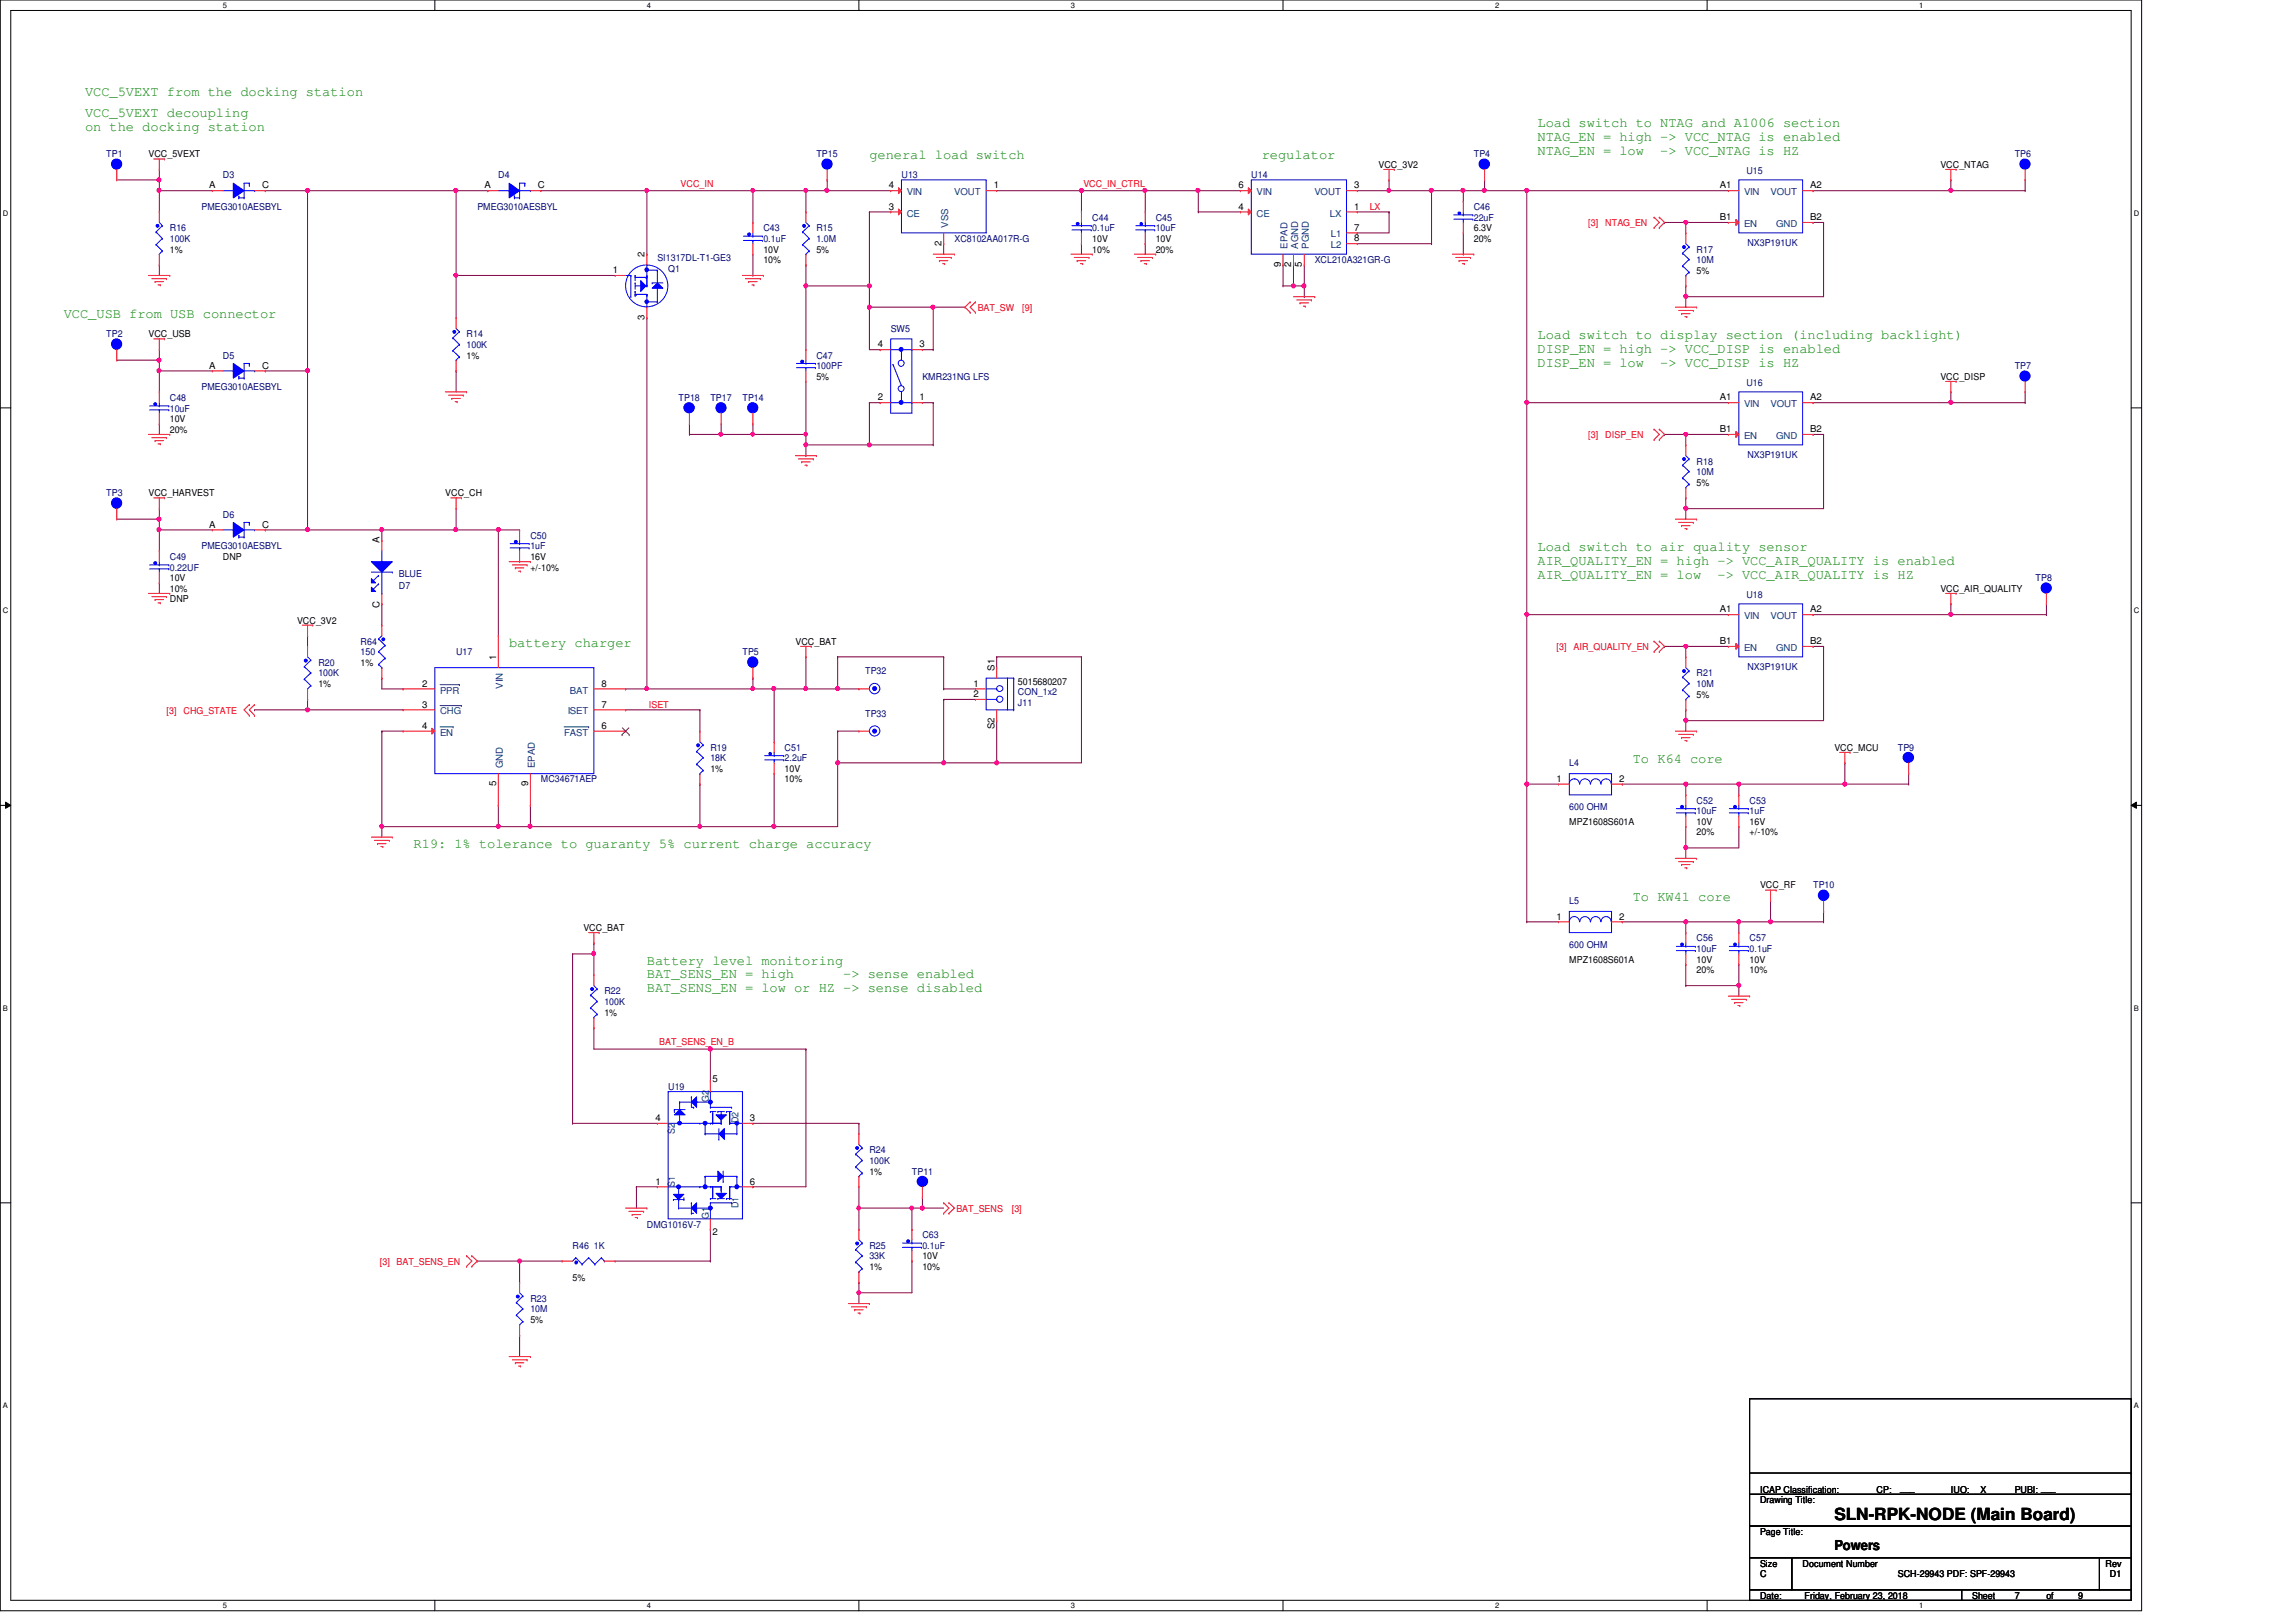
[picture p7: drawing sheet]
<svg xmlns="http://www.w3.org/2000/svg" width="297mm" height="210mm" viewBox="0 0 297 210" stroke-linecap="round" stroke-linejoin="round" font-family="sans-serif">
<defs><g id="words">
<text font-size="2.2" x="237.3" y="196.8">SLN-RPK-NODE (Main Board)</text>
<g font-size="1.8" fill="#008000">
<text x="11" y="15.1">VCC_5VEXT decoupling</text>
<text x="11" y="16.9">on the docking station</text>
<text x="11" y="12.4">VCC_5VEXT from the docking station</text>
<text x="198.9" y="16.5">Load switch to NTAG and A1006 section</text>
<text x="112.5" y="20.6">general load switch</text>
<text x="163.2" y="20.6">regulator</text>
<text x="198.9" y="18.2">NTAG_EN = high -&gt; VCC_NTAG is enabled</text>
<text x="198.9" y="20">NTAG_EN = low</text>
<text x="214.8" y="20">-&gt; VCC_NTAG is HZ</text>
<text x="8.3" y="41.1">VCC_USB from USB connector</text>
<text x="198.9" y="43.9">Load switch to display section (including backlight)</text>
<text x="198.9" y="45.7">DISP_EN = high -&gt; VCC_DISP is enabled</text>
<text x="198.9" y="47.5">DISP_EN = low</text>
<text x="214.8" y="47.5">-&gt; VCC_DISP is HZ</text>
<text x="198.9" y="71.3">Load switch to air quality sensor</text>
<text x="198.9" y="73.1">AIR_QUALITY_EN = high -&gt; VCC_AIR_QUALITY is enabled</text>
<text x="198.9" y="74.9">AIR_QUALITY_EN = low</text>
<text x="222.2" y="74.9">-&gt; VCC_AIR_QUALITY is HZ</text>
<text x="65.9" y="83.7">battery charger</text>
<text x="211.2" y="98.8">To K64 core</text>
<text x="53.5" y="109.7">R19: 1% tolerance to guaranty 5% current charge accuracy</text>
<text x="211.2" y="116.6">To KW41 core</text>
<text x="83.7" y="124.8">Battery level monitoring</text>
<text x="83.7" y="126.6">BAT_SENS_EN = high</text>
<text x="83.7" y="128.4">BAT_SENS_EN = low or HZ -&gt; sense disabled</text>
<text x="109.1" y="126.6">-&gt; sense enabled</text>
</g>
<text font-size="1.8" x="237.3" y="200.5">Powers</text>
<g font-size="1.2" fill="#000080">
<text x="13.8" y="20.3">TP1</text>
<text x="28.8" y="23.1">D3</text>
<text x="64.5" y="23.1">D4</text>
<text x="105.6" y="20.3">TP15</text>
<text x="116.6" y="23.1">U13</text>
<text x="161.9" y="23.1">U14</text>
<text x="190.7" y="20.3">TP4</text>
<text x="225.9" y="22.5">U15</text>
<text x="260.6" y="20.3">TP6</text>
<text x="22" y="29.9">R16</text>
<text x="26.1" y="27.2">PMEG3010AESBYL</text>
<text x="61.8" y="27.2">PMEG3010AESBYL</text>
<text x="98.8" y="29.9">C43</text>
<text x="105.6" y="29.9">R15</text>
<text x="141.3" y="28.6">C44</text>
<text x="141.3" y="29.9">0.1uF</text>
<text x="149.5" y="28.6">C45</text>
<text x="149.5" y="29.9">10uF</text>
<text x="190.7" y="27.2">C46</text>
<text x="190.7" y="28.6">22uF</text>
<text x="22" y="31.3">100K</text>
<text x="85" y="33.8">SI1317DL-T1-GE3</text>
<text x="86.4" y="35.1">Q1</text>
<text x="98.8" y="31.3">0.1uF</text>
<text x="105.6" y="31.3">1.0M</text>
<text x="123.5" y="31.3">XC8102AA017R-G</text>
<text x="170.1" y="34">XCL210A321GR-G</text>
<text x="219.5" y="32.7">R17</text>
<text x="219.5" y="34">10M</text>
<text x="226.1" y="31.8">NX3P191UK</text>
<text x="13.8" y="43.6">TP2</text>
<text x="28.8" y="46.4">D5</text>
<text x="60.4" y="43.6">R14</text>
<text x="60.4" y="45">100K</text>
<text x="105.6" y="46.4">C47</text>
<text x="105.6" y="47.8">100PF</text>
<text x="115.2" y="43">SW5</text>
<text x="260.6" y="47.8">TP7</text>
<text x="22" y="51.9">C48</text>
<text x="22" y="53.3">10uF</text>
<text x="26.1" y="50.5">PMEG3010AESBYL</text>
<text x="87.8" y="51.9">TP18</text>
<text x="91.9" y="51.9">TP17</text>
<text x="96.1" y="51.9">TP14</text>
<text x="119.3" y="49.1">KMR231NG LFS</text>
<text x="225.9" y="50">U16</text>
<text x="226.1" y="59.3">NX3P191UK</text>
<text x="13.8" y="64.2">TP3</text>
<text x="219.5" y="60.1">R18</text>
<text x="219.5" y="61.5">10M</text>
<text x="26.1" y="71.1">PMEG3010AESBYL</text>
<text x="28.8" y="67">D6</text>
<text x="68.6" y="69.7">C50</text>
<text x="68.6" y="71.1">1uF</text>
<text x="22" y="72.4">C49</text>
<text x="22" y="73.8">0.22UF</text>
<text x="51.6" y="76.3">D7</text>
<text x="51.6" y="74.6">BLUE</text>
<text x="225.9" y="77.4">U18</text>
<text x="263.4" y="75.2">TP8</text>
<text x="46.6" y="83.4">R64</text>
<text x="41.2" y="86.1">R20</text>
<text x="41.2" y="87.5">100K</text>
<text x="46.6" y="84.8">150</text>
<text x="59" y="84.8">U17</text>
<text x="96.1" y="84.8">TP5</text>
<text x="111.9" y="87.2">TP32</text>
<text x="219.5" y="87.5">R21</text>
<text x="219.5" y="88.9">10M</text>
<text x="226.1" y="86.7">NX3P191UK</text>
<text x="111.9" y="92.8">TP33</text>
<text x="131.7" y="91.4">J11</text>
<text x="131.7" y="90">CON_1x2</text>
<text x="70" y="101.3">MC34671AEP</text>
<text x="91.9" y="97.2">R19</text>
<text x="91.9" y="98.5">18K</text>
<text x="101.5" y="97.2">C51</text>
<text x="101.5" y="98.5">2.2uF</text>
<text x="203" y="99.2">L4</text>
<text x="245.5" y="97.2">TP9</text>
<text x="203" y="104.8">600 OHM</text>
<text x="219.5" y="104">C52</text>
<text x="219.5" y="105.4">10uF</text>
<text x="226.4" y="104">C53</text>
<text x="226.4" y="105.4">1uF</text>
<text x="203" y="117">L5</text>
<text x="234.6" y="115">TP10</text>
<text x="203" y="122.6">600 OHM</text>
<text x="219.5" y="121.8">C56</text>
<text x="219.5" y="123.2">10uF</text>
<text x="226.4" y="121.8">C57</text>
<text x="226.4" y="123.2">0.1uF</text>
<text x="78.2" y="128.7">R22</text>
<text x="78.2" y="130">100K</text>
<text x="86.4" y="141">U19</text>
<text x="112.5" y="149.3">R24</text>
<text x="112.5" y="150.6">100K</text>
<text x="118" y="152">TP11</text>
<text x="74.1" y="161.6">R46 1K</text>
<text x="83.7" y="158.9">DMG1016V-7</text>
<text x="112.5" y="161.6">R25</text>
<text x="119.3" y="160.2">C63</text>
<text x="119.3" y="161.6">0.1uF</text>
<text x="112.5" y="163">33K</text>
<text x="68.6" y="168.4">R23</text>
<text x="68.6" y="169.8">10M</text>
</g>
<g font-size="1.2">
<text x="19.2" y="20.3">VCC_5VEXT</text>
<text x="178.3" y="21.7">VCC_3V2</text>
<text x="251" y="21.7">VCC_NTAG</text>
<text x="27" y="24.4">A</text>
<text x="33.9" y="24.4">C</text>
<text x="62.7" y="24.4">A</text>
<text x="69.6" y="24.4">C</text>
<text x="115" y="24.4">4</text>
<text x="115" y="27.1">3</text>
<text x="128.6" y="24.4">1</text>
<text x="160.2" y="27.1">4</text>
<text x="160.2" y="24.4">6</text>
<text x="175.2" y="27.1">1</text>
<text x="175.2" y="24.4">3</text>
<text x="175.2" y="29.8">7</text>
<text x="190.7" y="29.9">6.3V</text>
<text x="222.5" y="24.4">A1</text>
<text x="222.5" y="28.5">B1</text>
<text x="234.2" y="24.4">A2</text>
<text x="234.2" y="28.5">B2</text>
<text x="22" y="32.7">1%</text>
<text x="79.3" y="35.3">1</text>
<text x="83.4" y="33.3" transform="rotate(-90 83.4 33.3)">2</text>
<text x="98.8" y="34">10%</text>
<text x="98.8" y="32.7">10V</text>
<text x="105.6" y="32.7">5%</text>
<text x="121.8" y="31.8" transform="rotate(-90 121.8 31.8)">2</text>
<text x="141.3" y="32.7">10%</text>
<text x="141.3" y="31.3">10V</text>
<text x="149.5" y="32.7">20%</text>
<text x="149.5" y="31.3">10V</text>
<text x="165.7" y="34.5" transform="rotate(-90 165.7 34.5)">9</text>
<text x="167" y="34.5" transform="rotate(-90 167 34.5)">2</text>
<text x="168.4" y="34.5" transform="rotate(-90 168.4 34.5)">5</text>
<text x="175.2" y="31.2">8</text>
<text x="190.7" y="31.3">20%</text>
<text x="219.5" y="35.4">5%</text>
<text x="83.4" y="41.4" transform="rotate(-90 83.4 41.4)">3</text>
<text x="19.2" y="43.6">VCC_USB</text>
<text x="27" y="47.7">A</text>
<text x="33.9" y="47.7">C</text>
<text x="60.4" y="46.4">1%</text>
<text x="113.6" y="45">4</text>
<text x="119" y="45">3</text>
<text x="105.6" y="49.1">5%</text>
<text x="113.6" y="51.8">2</text>
<text x="119" y="51.8">1</text>
<text x="222.5" y="51.8">A1</text>
<text x="234.2" y="51.8">A2</text>
<text x="251" y="49.1">VCC_DISP</text>
<text x="22" y="56">20%</text>
<text x="22" y="54.6">10V</text>
<text x="222.5" y="55.9">B1</text>
<text x="234.2" y="55.9">B2</text>
<text x="19.2" y="64.2">VCC_HARVEST</text>
<text x="57.6" y="64.2">VCC_CH</text>
<text x="219.5" y="62.9">5%</text>
<text x="27" y="68.3">A</text>
<text x="33.9" y="68.3">C</text>
<text x="49.1" y="70.3" transform="rotate(-90 49.1 70.3)">A</text>
<text x="22" y="77.9">DNP</text>
<text x="22" y="76.6">10%</text>
<text x="22" y="75.2">10V</text>
<text x="28.8" y="72.4">DNP</text>
<text x="68.6" y="73.8">+/-10%</text>
<text x="68.6" y="72.4">16V</text>
<text x="251" y="76.6">VCC_AIR_QUALITY</text>
<text x="38.4" y="80.7">VCC_3V2</text>
<text x="49.1" y="78.7" transform="rotate(-90 49.1 78.7)">C</text>
<text x="102.9" y="83.4">VCC_BAT</text>
<text x="222.5" y="79.2">A1</text>
<text x="222.5" y="83.4">B1</text>
<text x="234.2" y="79.2">A2</text>
<text x="234.2" y="83.4">B2</text>
<text x="41.2" y="88.9">1%</text>
<text x="46.6" y="86.1">1%</text>
<text x="54.6" y="88.9">2</text>
<text x="64.2" y="85.4" transform="rotate(-90 64.2 85.4)">1</text>
<text x="77.8" y="88.9">8</text>
<text x="125.9" y="88.9">1</text>
<text x="128.6" y="86.8" transform="rotate(-90 128.6 86.8)">S1</text>
<text x="131.7" y="88.6">5015680207</text>
<text x="54.6" y="91.6">3</text>
<text x="54.6" y="94.3">4</text>
<text x="77.8" y="94.3">6</text>
<text x="77.8" y="91.6">7</text>
<text x="125.9" y="90.2">2</text>
<text x="128.6" y="94.4" transform="rotate(-90 128.6 94.4)">S2</text>
<text x="219.5" y="90.3">5%</text>
<text x="64.2" y="101.8" transform="rotate(-90 64.2 101.8)">5</text>
<text x="68.3" y="101.8" transform="rotate(-90 68.3 101.8)">9</text>
<text x="91.9" y="99.9">1%</text>
<text x="101.5" y="101.3">10%</text>
<text x="101.5" y="99.9">10V</text>
<text x="201.4" y="101.2">1</text>
<text x="209.5" y="101.2">2</text>
<text x="237.3" y="97.2">VCC_MCU</text>
<text x="203" y="106.7">MPZ1608S601A</text>
<text x="219.5" y="106.7">10V</text>
<text x="226.4" y="106.7">16V</text>
<text x="219.5" y="108.1">20%</text>
<text x="226.4" y="108.1">+/-10%</text>
<text x="201.4" y="119">1</text>
<text x="209.5" y="119">2</text>
<text x="227.7" y="115">VCC_RF</text>
<text x="75.5" y="120.4">VCC_BAT</text>
<text x="203" y="124.6">MPZ1608S601A</text>
<text x="219.5" y="125.9">20%</text>
<text x="219.5" y="124.6">10V</text>
<text x="226.4" y="125.9">10%</text>
<text x="226.4" y="124.6">10V</text>
<text x="78.2" y="131.4">1%</text>
<text x="92.2" y="140">5</text>
<text x="84.8" y="145.1">4</text>
<text x="97" y="145.1">3</text>
<text x="84.8" y="153.3">1</text>
<text x="97" y="153.3">6</text>
<text x="112.5" y="152">1%</text>
<text x="92.2" y="159.9">2</text>
<text x="74.1" y="165.7">5%</text>
<text x="112.5" y="164.3">1%</text>
<text x="119.3" y="164.3">10%</text>
<text x="119.3" y="163">10V</text>
<text x="68.6" y="171.2">5%</text>
<text x="227.7" y="194.5">Drawing Title:</text>
<text x="227.7" y="193.2">ICAP Classification:</text>
<text x="242.8" y="193.2">CP:</text>
<text x="245.8" y="193">___</text>
<text x="252.4" y="193.2">IUO:</text>
<text x="256.2" y="193.2">X</text>
<text x="260.6" y="193.2">PUBI: ___</text>
<text x="227.7" y="202.7">Size</text>
<text x="227.7" y="198.6">Page Title:</text>
<text x="233.2" y="202.7">Document Number</text>
<text x="272.4" y="202.7">Rev</text>
<text x="227.7" y="206.9">Date:</text>
<text x="227.7" y="204.1">C</text>
<text x="233.5" y="206.9">Friday, February 23, 2018</text>
<text x="245.5" y="204.1">SCH-29943 PDF: SPF-29943</text>
<text x="255.1" y="206.9">Sheet</text>
<text x="260.6" y="206.9">7</text>
<text x="264.7" y="206.9">of</text>
<text x="268.9" y="206.9">9</text>
<text x="273" y="204.1">D1</text>
</g>
<g font-size="1.2" fill="#f00">
<text x="88.1" y="24.2">VCC_IN</text>
<text x="140.2" y="24.2">VCC_IN_CTRL</text>
<text x="177.2" y="27.2">LX</text>
<text x="205.5" y="29.3">[3]</text>
<text x="207.7" y="29.3">NTAG_EN</text>
<text x="126.5" y="40.2">BAT_SW</text>
<text x="132.2" y="40.2">[9]</text>
<text x="205.5" y="56.7">[3]</text>
<text x="207.7" y="56.7">DISP_EN</text>
<text x="201.4" y="84.1">[3]</text>
<text x="203.6" y="84.1">AIR_QUALITY_EN</text>
<text x="21.5" y="92.5">[3]</text>
<text x="23.7" y="92.5">CHG_STATE</text>
<text x="83.9" y="91.6">ISET</text>
<text x="85.3" y="135.3">BAT_SENS_EN_B</text>
<text x="123.7" y="156.8">BAT_SENS</text>
<text x="130.9" y="156.8">[3]</text>
<text x="49.1" y="163.7">[3]</text>
<text x="51.3" y="163.7">BAT_SENS_EN</text>
</g>
<g font-size="1.2" fill="#004080">
<text x="117.3" y="25.3">VIN</text>
<text x="117.3" y="28">CE</text>
<text x="122.7" y="29.5" transform="rotate(-90 122.7 29.5)">VSS</text>
<text x="123.4" y="25.3">VOUT</text>
<text x="162.6" y="28">CE</text>
<text x="162.6" y="25.3">VIN</text>
<text x="170" y="25.3">VOUT</text>
<text x="172" y="28">LX</text>
<text x="225.6" y="25.3">VIN</text>
<text x="225.6" y="29.4">EN</text>
<text x="229.1" y="25.3">VOUT</text>
<text x="229.8" y="29.4">GND</text>
<text x="166.6" y="32.2" transform="rotate(-90 166.6 32.2)">EPAD</text>
<text x="167.9" y="32.2" transform="rotate(-90 167.9 32.2)">AGND</text>
<text x="169.3" y="32.2" transform="rotate(-90 169.3 32.2)">PGND</text>
<text x="172.2" y="30.7">L1</text>
<text x="172.2" y="32.1">L2</text>
<text x="225.6" y="52.7">VIN</text>
<text x="229.1" y="52.7">VOUT</text>
<text x="225.6" y="56.8">EN</text>
<text x="229.8" y="56.8">GND</text>
<text x="225.6" y="80.1">VIN</text>
<text x="229.1" y="80.1">VOUT</text>
<text x="56.9" y="89.7">PPR</text>
<text x="65.1" y="89.2" transform="rotate(-90 65.1 89.2)">VIN</text>
<text x="73.7" y="89.7">BAT</text>
<text x="225.6" y="84.2">EN</text>
<text x="229.8" y="84.2">GND</text>
<text x="56.9" y="92.5">CHG</text>
<text x="56.9" y="95.2">EN</text>
<text x="73" y="95.2">FAST</text>
<text x="73.4" y="92.5">ISET</text>
<text x="65.1" y="99.4" transform="rotate(-90 65.1 99.4)">GND</text>
<text x="69.2" y="99.4" transform="rotate(-90 69.2 99.4)">EPAD</text>
<text x="91.7" y="142.6" transform="rotate(-90 91.7 142.6)">G2</text>
<text x="87.3" y="146.7" transform="rotate(-90 87.3 146.7)">S2</text>
<text x="95.5" y="145.4" transform="rotate(-90 95.5 145.4)">D2</text>
<text x="87.3" y="153.6" transform="rotate(-90 87.3 153.6)">S1</text>
<text x="91.7" y="157.7" transform="rotate(-90 91.7 157.7)">G1</text>
<text x="95.5" y="156.3" transform="rotate(-90 95.5 156.3)">D1</text>
</g>
<g font-size="1">
<text x="28.8" y="1">5</text>
<text x="83.7" y="1">4</text>
<text x="138.6" y="1">3</text>
<text x="193.4" y="1">2</text>
<text x="248.3" y="1">1</text>
<text x=".4" y="27.9">D</text>
<text x="276.1" y="27.9">D</text>
<text x=".4" y="79.4">C</text>
<text x="276.1" y="79.4">C</text>
<text x=".4" y="130.8">B</text>
<text x="276.1" y="130.8">B</text>
<text x=".4" y="182.2">A</text>
<text x="276.1" y="182.2">A</text>
<text x="28.8" y="208.1">5</text>
<text x="83.7" y="208.1">4</text>
<text x="138.6" y="208.1">3</text>
<text x="193.4" y="208.1">2</text>
<text x="248.3" y="208.1">1</text>
</g>
</g></defs>
<path d="M0 0h277.1v208.4h-277.1zM1.4 1.4h274.3v205.7h-274.3z" fill="none" stroke="#000" stroke-width=".13"/>
<g fill="#fff">
<path d="M28.8 .1h.6v1.1h-.6z"/>
<path d="M28.8 207.2h.6v1.1h-.6z"/>
</g>
<path d="M56.3 0v1.4M56.3 207.1v1.3" fill="none" stroke="#000" stroke-width=".13"/>
<g fill="#fff">
<path d="M83.7 .1h.5v1.1h-.5z"/>
<path d="M83.7 207.2h.5v1.1h-.5z"/>
</g>
<path d="M111.1 0v1.4M111.1 207.1v1.3" fill="none" stroke="#000" stroke-width=".13"/>
<g fill="#fff">
<path d="M138.6 .1h.5v1.1h-.5z"/>
<path d="M138.6 207.2h.5v1.1h-.5z"/>
</g>
<path d="M166 0v1.4M166 207.1v1.3" fill="none" stroke="#000" stroke-width=".13"/>
<g fill="#fff">
<path d="M193.4 .1h.6v1.1h-.6z"/>
<path d="M193.4 207.2h.6v1.1h-.6z"/>
</g>
<path d="M220.8 0v1.4M220.8 207.1v1.3" fill="none" stroke="#000" stroke-width=".13"/>
<g fill="#fff">
<path d="M248.3 .1h.5v1.1h-.5z"/>
<path d="M248.3 207.2h.5v1.1h-.5z"/>
<path d="M.4 27.1h.7v1.1h-.7z"/>
<path d="M276.1 27.1h.7v1.1h-.7z"/>
<path d="M.4 78.5h.7v1.1h-.7z"/>
<path d="M276.1 78.5h.7v1.1h-.7z"/>
</g>
<path d="M0 52.8h1.4M275.7 52.8h1.4" fill="none" stroke="#000" stroke-width=".13"/>
<g fill="#fff">
<path d="M.4 129.9h.6v1.1h-.6z"/>
<path d="M276.1 129.9h.6v1.1h-.6z"/>
</g>
<path d="M0 104.2h1.4M.7 103.8l.7 .4-.7 .4zM275.7 104.2l.7-.4v.8zM275.7 104.2h1.4" fill="none" stroke="#000" stroke-width=".13"/>
<path d="M.7 103.8l.7 .4-.7 .4zM275.7 104.2l.7-.4v.8z" fill="#000"/>
<g fill="#fff">
<path d="M.4 181.4h.6v1.1h-.6z"/>
<path d="M276.1 181.4h.6v1.1h-.6z"/>
</g>
<path d="M0 155.7h1.4M275.7 155.7h1.4" fill="none" stroke="#000" stroke-width=".13"/>
<path d="M20.6 23.3h.1M20.6 24.7h.1M20.6 21.9v1.4M20.6 24.7v2.7M20.6 24.7h6.9" fill="none" stroke="#800040" stroke-width=".13"/>
<circle cx="20.6" cy="24.6" r=".26" fill="#f0f"/>
<circle cx="20.6" cy="24.6" r=".26" fill="none" stroke="#f0f" stroke-width=".13"/>
<g fill="none" stroke="#800040" stroke-width=".13">
<path d="M20.6 34.3h.1M20.6 34.3v1.3M34.3 24.7h.1M34.3 24.7h5.5M20.6 46.6h.1M20.6 48h.1M20.6 54.9h.1M20.6 45.3v1.3M20.6 48v2.7M20.6 54.9v1.3M20.6 48h6.9M20.6 67.2h.1"/>
<path d="M20.6 68.6h.1M20.6 65.8v1.4M20.6 68.6h6.9"/>
</g>
<circle cx="20.6" cy="68.5" r=".26" fill="#f0f"/>
<circle cx="20.6" cy="68.5" r=".26" fill="none" stroke="#f0f" stroke-width=".13"/>
<path d="M39.8 24.7h.1M39.8 24.7v23.3M20.6 68.6h.1M20.6 75.4h.1M20.6 68.6v2.7M20.6 75.4v1.4M34.3 68.6h.1M34.3 68.6h5.5" fill="none" stroke="#800040" stroke-width=".13"/>
<circle cx="39.8" cy="24.6" r=".26" fill="#f0f"/>
<circle cx="39.8" cy="24.6" r=".26" fill="none" stroke="#f0f" stroke-width=".13"/>
<path d="M39.8 24.7h19.2M59 24.7h.1M34.3 48h.1M34.3 48h5.5M39.8 48h.1M39.8 48v20.6" fill="none" stroke="#800040" stroke-width=".13"/>
<circle cx="39.8" cy="68.5" r=".26" fill="#f0f"/>
<circle cx="39.8" cy="68.5" r=".26" fill="none" stroke="#f0f" stroke-width=".13"/>
<circle cx="39.8" cy="48" r=".26" fill="#f0f"/>
<circle cx="39.8" cy="48" r=".26" fill="none" stroke="#f0f" stroke-width=".13"/>
<path d="M39.8 91.9h.1M39.8 91.9h12.4M49.4 94.6h.1M49.4 94.6h2.8M49.4 94.6v12.4" fill="none" stroke="#800040" stroke-width=".13"/>
<path d="M49.2 106.7h.2l.2 .1-.1 .3-.1 .1-.2-.1z" fill-rule="evenodd" fill="#f0f"/>
<path d="M49.2 106.7h.2l.2 .1-.1 .3-.1 .1-.2-.1z" fill="none" stroke="#f0f" stroke-width=".13"/>
<path d="M39.8 68.6h9.6M49.4 68.6h.1M64.5 68.6h.1M64.5 68.6v13.7" fill="none" stroke="#800040" stroke-width=".13"/>
<circle cx="64.5" cy="68.5" r=".26" fill="#f0f"/>
<circle cx="64.5" cy="68.5" r=".26" fill="none" stroke="#f0f" stroke-width=".13"/>
<path d="M64.5 68.6h.1M64.5 68.6h2.7M39.8 90.5h.1M39.8 82.3h.1M39.8 82.3v1.4M39.8 90.5v1.4M64.5 104.2h.1M64.5 104.2v2.8" fill="none" stroke="#800040" stroke-width=".13"/>
<circle cx="64.5" cy="106.9" r=".26" fill="#f0f"/>
<circle cx="64.5" cy="106.9" r=".26" fill="none" stroke="#f0f" stroke-width=".13"/>
<path d="M49.4 107h.1M49.4 107h15.1M49.4 107v1.3M68.6 104.2h.1M68.6 104.2v2.8" fill="none" stroke="#800040" stroke-width=".13"/>
<circle cx="68.6" cy="106.9" r=".26" fill="#f0f"/>
<circle cx="68.6" cy="106.9" r=".26" fill="none" stroke="#f0f" stroke-width=".13"/>
<path d="M32.9 91.9h.1M32.9 91.9h6.9M64.5 107h.1M64.5 107h4.1" fill="none" stroke="#800040" stroke-width=".13"/>
<circle cx="39.8" cy="91.9" r=".26" fill="#f0f"/>
<circle cx="39.8" cy="91.9" r=".26" fill="none" stroke="#f0f" stroke-width=".13"/>
<path d="M83.7 41.1h.1M83.7 41.1v48.1" fill="none" stroke="#800040" stroke-width=".13"/>
<path d="M83.5 88.9h.1l.3 .1-.1 .3-.2 .1-.1-.1z" fill-rule="evenodd" fill="#f0f"/>
<path d="M83.5 88.9h.1l.3 .1-.1 .3-.2 .1-.1-.1z" fill="none" stroke="#f0f" stroke-width=".13"/>
<path d="M59 35.6h.1M59 35.6h20.6M80.9 89.2h.1M80.9 89.2h2.8" fill="none" stroke="#800040" stroke-width=".13"/>
<circle cx="59" cy="35.6" r=".25" fill="#f0f"/>
<circle cx="59" cy="35.6" r=".25" fill="none" stroke="#f0f" stroke-width=".13"/>
<path d="M59 35.6h.1M59 24.7h.1M59 24.7v16.4M59 48h.1M59 48v2.7" fill="none" stroke="#800040" stroke-width=".13"/>
<circle cx="59" cy="24.6" r=".26" fill="#f0f"/>
<circle cx="59" cy="24.6" r=".26" fill="none" stroke="#f0f" stroke-width=".13"/>
<path d="M59 24.7h4.1M63.1 24.7h.1M70 24.7h13.7M83.7 24.7h.1" fill="none" stroke="#800040" stroke-width=".13"/>
<path d="M83.5 24.4h.1l.3 .1-.1 .3-.2 .1-.1-.1z" fill-rule="evenodd" fill="#f0f"/>
<path d="M83.5 24.4h.1l.3 .1-.1 .3-.2 .1-.1-.1z" fill="none" stroke="#f0f" stroke-width=".13"/>
<path d="M83.7 32.9h.1M83.7 24.7v8.2M80.9 91.9h.1M80.9 91.9h9.6M90.5 91.9h.1M90.5 91.9v2.7M90.5 101.5h.1M90.5 101.5v5.5" fill="none" stroke="#800040" stroke-width=".13"/>
<path d="M90.4 106.7h.1l.2 .1v.3l-.2 .1-.1-.1z" fill-rule="evenodd" fill="#f0f"/>
<path d="M90.4 106.7h.1l.2 .1v.3l-.2 .1-.1-.1z" fill="none" stroke="#f0f" stroke-width=".13"/>
<path d="M68.6 107h.1M68.6 107h21.9M100.2 100.1h.1M100.2 100.1v6.9" fill="none" stroke="#800040" stroke-width=".13"/>
<circle cx="100.1" cy="106.9" r=".26" fill="#f0f"/>
<circle cx="100.1" cy="106.9" r=".26" fill="none" stroke="#f0f" stroke-width=".13"/>
<path d="M83.7 89.2h.1M83.7 89.2h13.7M90.5 107h.1M90.5 107h9.7" fill="none" stroke="#800040" stroke-width=".13"/>
<path d="M97.2 88.9h.2l.2 .1-.1 .3-.1 .1-.2-.1z" fill-rule="evenodd" fill="#f0f"/>
<path d="M97.2 88.9h.2l.2 .1-.1 .3-.1 .1-.2-.1z" fill="none" stroke="#f0f" stroke-width=".13"/>
<path d="M100.2 89.2h.1M100.2 89.2v6.8" fill="none" stroke="#800040" stroke-width=".13"/>
<circle cx="100.1" cy="89.1" r=".26" fill="#f0f"/>
<circle cx="100.1" cy="89.1" r=".26" fill="none" stroke="#f0f" stroke-width=".13"/>
<path d="M83.7 24.7h13.7M97.4 24.7h.1M97.4 24.7v4.1M100.2 89.2h.1M100.2 89.2h4.1M108.4 85h.1M108.4 85v4.2M100.2 107h.1M100.2 107h8.2" fill="none" stroke="#800040" stroke-width=".13"/>
<path d="M97.2 24.4h.2l.2 .1-.1 .3-.1 .1-.2-.1z" fill-rule="evenodd" fill="#f0f"/>
<path d="M97.2 24.4h.2l.2 .1-.1 .3-.1 .1-.2-.1z" fill="none" stroke="#f0f" stroke-width=".13"/>
<path d="M97.4 35.6h.1M97.4 24.7h9.6M97.4 32.9v2.7M104.3 24.7h.1M104.3 24.7v2.7M107 24.7h.1" fill="none" stroke="#800040" stroke-width=".13"/>
<path d="M104.1 24.4h.1l.2 .1v.3l-.2 .1-.1-.1z" fill-rule="evenodd" fill="#f0f"/>
<path d="M104.1 24.4h.1l.2 .1v.3l-.2 .1-.1-.1z" fill="none" stroke="#f0f" stroke-width=".13"/>
<circle cx="107" cy="24.6" r=".26" fill="#f0f"/>
<circle cx="107" cy="24.6" r=".26" fill="none" stroke="#f0f" stroke-width=".13"/>
<path d="M104.3 34.3h.1M104.3 37h.1M104.3 34.3v11M112.5 27.4h.1M112.5 37h.1M112.5 27.4h2.7M112.5 27.4v9.6M104.3 56.2h.1M104.3 49.4v6.8" fill="none" stroke="#800040" stroke-width=".13"/>
<path d="M104.1 56h.3l.1 .2-.1 .2h-.2h-.1z" fill-rule="evenodd" fill="#f0f"/>
<path d="M104.1 56h.3l.1 .2-.1 .2h-.2h-.1z" fill="none" stroke="#f0f" stroke-width=".13"/>
<path d="M104.3 37h8.2M112.5 37h.1" fill="none" stroke="#800040" stroke-width=".13"/>
<path d="M104.1 36.8l.1-.1 .2 .2v.3l-.2 .1-.1-.1z" fill-rule="evenodd" fill="#f0f"/>
<path d="M104.1 36.8l.1-.1 .2 .2v.3l-.2 .1-.1-.1z" fill="none" stroke="#f0f" stroke-width=".13"/>
<circle cx="112.5" cy="37" r=".26" fill="#f0f"/>
<circle cx="112.5" cy="37" r=".26" fill="none" stroke="#f0f" stroke-width=".13"/>
<path d="M112.5 39.8h.1M112.5 37v2.8M122.1 31.5h.1M122.1 31.5v1.4M104.3 57.6h.1M104.3 57.6h8.2" fill="none" stroke="#800040" stroke-width=".13"/>
<path d="M104.1 57.4l.1-.1 .2 .1v.3l-.2 .1-.1-.1z" fill-rule="evenodd" fill="#f0f"/>
<path d="M104.1 57.4l.1-.1 .2 .1v.3l-.2 .1-.1-.1z" fill="none" stroke="#f0f" stroke-width=".13"/>
<path d="M104.3 59h.1M104.3 57.6v1.4M112.5 52.1h.1M112.5 52.1v5.5" fill="none" stroke="#800040" stroke-width=".13"/>
<circle cx="112.5" cy="57.6" r=".26" fill="#f0f"/>
<circle cx="112.5" cy="57.6" r=".26" fill="none" stroke="#f0f" stroke-width=".13"/>
<path d="M112.5 39.8h.1M112.5 39.8h8.2M112.5 39.8v5.5M120.7 39.8h.1" fill="none" stroke="#800040" stroke-width=".13"/>
<circle cx="112.5" cy="39.8" r=".26" fill="#f0f"/>
<circle cx="112.5" cy="39.8" r=".26" fill="none" stroke="#f0f" stroke-width=".13"/>
<path d="M128.9 24.7h11M139.9 24.7h.1" fill="none" stroke="#800040" stroke-width=".13"/>
<circle cx="139.9" cy="24.6" r=".26" fill="#f0f"/>
<circle cx="139.9" cy="24.6" r=".26" fill="none" stroke="#f0f" stroke-width=".13"/>
<path d="M139.9 24.7h.1M139.9 24.7v2.7M139.9 24.7h8.3M148.2 24.7h.1M148.2 24.7v2.7" fill="none" stroke="#800040" stroke-width=".13"/>
<circle cx="148.1" cy="24.6" r=".26" fill="#f0f"/>
<circle cx="148.1" cy="24.6" r=".26" fill="none" stroke="#f0f" stroke-width=".13"/>
<path d="M139.9 31.5h.1M139.9 31.5v1.4M148.2 31.5h.1M148.2 24.7h6.8M148.2 31.5v1.4M155 24.7h.1M155 27.4h.1M155 27.4h5.5M155 24.7v2.7" fill="none" stroke="#800040" stroke-width=".13"/>
<circle cx="155" cy="24.6" r=".26" fill="#f0f"/>
<circle cx="155" cy="24.6" r=".26" fill="none" stroke="#f0f" stroke-width=".13"/>
<path d="M155 24.7h5.5M160.5 24.7h.1M167.3 37h.1M167.3 34.3v2.7M167.3 37h1.4M168.7 37h.1M168.7 34.3v2.7" fill="none" stroke="#800040" stroke-width=".13"/>
<circle cx="167.3" cy="37" r=".26" fill="#f0f"/>
<circle cx="167.3" cy="37" r=".26" fill="none" stroke="#f0f" stroke-width=".13"/>
<circle cx="168.7" cy="37" r=".26" fill="#f0f"/>
<circle cx="168.7" cy="37" r=".26" fill="none" stroke="#f0f" stroke-width=".13"/>
<g fill="none" stroke="#800040" stroke-width=".13">
<path d="M166 37h.1M166 34.3v2.7M166 37h1.3M167.3 37h.1M168.7 38.4h.1M168.7 37v1.4M175.6 30.1h.1M175.6 27.4h4.1M175.6 31.5h9.6M179.7 27.4h.1M179.7 27.4v2.7h-4.1M185.2 31.5h.1"/>
<path d="M185.2 24.7h.1M185.2 24.7v6.8"/>
</g>
<circle cx="185.2" cy="24.6" r=".26" fill="#f0f"/>
<circle cx="185.2" cy="24.6" r=".26" fill="none" stroke="#f0f" stroke-width=".13"/>
<path d="M175.6 24.7h4.1M179.7 24.7h.1M179.7 23.3v1.4M104.3 85h.1M104.3 85v4.2" fill="none" stroke="#800040" stroke-width=".13"/>
<path d="M179.5 24.4h.2l.2 .1-.1 .3-.1 .1-.2-.1z" fill-rule="evenodd" fill="#f0f"/>
<path d="M179.5 24.4h.2l.2 .1-.1 .3-.1 .1-.2-.1z" fill="none" stroke="#f0f" stroke-width=".13"/>
<path d="M179.7 24.7h12.4M185.2 24.7h.1M189.3 24.7h.1M189.3 32.9h.1M189.3 24.7v1.3M189.3 30.1v2.8M192.1 24.7h.1" fill="none" stroke="#800040" stroke-width=".13"/>
<circle cx="189.3" cy="24.6" r=".26" fill="#f0f"/>
<circle cx="189.3" cy="24.6" r=".26" fill="none" stroke="#f0f" stroke-width=".13"/>
<circle cx="192" cy="24.6" r=".26" fill="#f0f"/>
<circle cx="192" cy="24.6" r=".26" fill="none" stroke="#f0f" stroke-width=".13"/>
<path d="M218.1 28.8h.1M218.1 28.8h5.5" fill="none" stroke="#800040" stroke-width=".13"/>
<circle cx="218.1" cy="28.8" r=".25" fill="#f0f"/>
<circle cx="218.1" cy="28.8" r=".25" fill="none" stroke="#f0f" stroke-width=".13"/>
<path d="M218.1 28.8h.1M218.1 37h.1M218.1 38.4h.1M218.1 28.8v1.3M218.1 37v1.4M235.9 28.8h.1M235.9 28.8v9.6h-17.8" fill="none" stroke="#800040" stroke-width=".13"/>
<circle cx="218.1" cy="38.4" r=".26" fill="#f0f"/>
<circle cx="218.1" cy="38.4" r=".26" fill="none" stroke="#f0f" stroke-width=".13"/>
<path d="M215.3 28.8h.1M215.3 28.8h2.8M218.1 38.4h.1M218.1 38.4v1.4M234.6 24.7h.1M252.4 23.3h.1M252.4 23.3v1.4h-17.8" fill="none" stroke="#800040" stroke-width=".13"/>
<circle cx="252.4" cy="24.6" r=".26" fill="#f0f"/>
<circle cx="252.4" cy="24.6" r=".26" fill="none" stroke="#f0f" stroke-width=".13"/>
<path d="M197.5 24.7h.1M197.5 24.7v27.4M197.5 24.7h26.1M197.5 52.1h.1M197.5 52.1h26.1" fill="none" stroke="#800040" stroke-width=".13"/>
<circle cx="197.5" cy="24.6" r=".26" fill="#f0f"/>
<circle cx="197.5" cy="24.6" r=".26" fill="none" stroke="#f0f" stroke-width=".13"/>
<path d="M218.1 56.2h.1M218.1 56.2h5.5" fill="none" stroke="#800040" stroke-width=".13"/>
<circle cx="218.1" cy="56.2" r=".25" fill="#f0f"/>
<circle cx="218.1" cy="56.2" r=".25" fill="none" stroke="#f0f" stroke-width=".13"/>
<path d="M218.1 56.2h.1M218.1 56.2v1.4M235.9 56.2h.1M235.9 56.2v9.6h-17.8M218.1 64.4h.1M218.1 65.8h.1M218.1 64.4v1.4" fill="none" stroke="#800040" stroke-width=".13"/>
<circle cx="218.1" cy="65.8" r=".26" fill="#f0f"/>
<circle cx="218.1" cy="65.8" r=".26" fill="none" stroke="#f0f" stroke-width=".13"/>
<path d="M234.6 52.1h.1M252.4 50.7h.1M252.4 50.7v1.4h-17.8M218.1 65.8h.1M218.1 65.8v1.4" fill="none" stroke="#800040" stroke-width=".13"/>
<circle cx="252.4" cy="52.1" r=".26" fill="#f0f"/>
<circle cx="252.4" cy="52.1" r=".26" fill="none" stroke="#f0f" stroke-width=".13"/>
<path d="M197.5 52.1h.1M197.5 52.1v27.4" fill="none" stroke="#800040" stroke-width=".13"/>
<circle cx="197.5" cy="79.5" r=".26" fill="#f0f"/>
<circle cx="197.5" cy="79.5" r=".26" fill="none" stroke="#f0f" stroke-width=".13"/>
<circle cx="197.5" cy="52.1" r=".26" fill="#f0f"/>
<circle cx="197.5" cy="52.1" r=".26" fill="none" stroke="#f0f" stroke-width=".13"/>
<path d="M197.5 79.5h.1M197.5 79.5h26.1M218.1 83.7h.1M218.1 83.7h5.5" fill="none" stroke="#800040" stroke-width=".13"/>
<circle cx="218.1" cy="83.6" r=".25" fill="#f0f"/>
<circle cx="218.1" cy="83.6" r=".25" fill="none" stroke="#f0f" stroke-width=".13"/>
<path d="M218.1 83.7h.1M218.1 91.9h.1M218.1 83.7v1.3M218.1 91.9v1.4" fill="none" stroke="#800040" stroke-width=".13"/>
<circle cx="218.1" cy="93.2" r=".26" fill="#f0f"/>
<circle cx="218.1" cy="93.2" r=".26" fill="none" stroke="#f0f" stroke-width=".13"/>
<path d="M215.3 56.2h.1M215.3 56.2h2.8M234.6 79.5h.1M252.4 78.1h.1M252.4 78.1v1.4h-17.8M218.1 93.3h.1M218.1 93.3v1.3M235.9 83.7h.1M235.9 83.7v9.6h-17.8" fill="none" stroke="#800040" stroke-width=".13"/>
<circle cx="252.4" cy="79.5" r=".26" fill="#f0f"/>
<circle cx="252.4" cy="79.5" r=".26" fill="none" stroke="#f0f" stroke-width=".13"/>
<path d="M197.5 79.5h.1M197.5 79.5v22M215.3 83.7h.1M215.3 83.7h2.8M197.5 101.5h.1M197.5 101.5h4.1M209.9 101.5h.1M209.9 101.5h8.2" fill="none" stroke="#800040" stroke-width=".13"/>
<circle cx="218.1" cy="101.5" r=".26" fill="#f0f"/>
<circle cx="218.1" cy="101.5" r=".26" fill="none" stroke="#f0f" stroke-width=".13"/>
<path d="M218.1 101.5h.1M218.1 101.5v1.4M218.1 101.5h20.6M225 101.5h.1M225 101.5v1.4M238.7 101.5h.1" fill="none" stroke="#800040" stroke-width=".13"/>
<circle cx="225" cy="101.5" r=".26" fill="#f0f"/>
<circle cx="225" cy="101.5" r=".26" fill="none" stroke="#f0f" stroke-width=".13"/>
<path d="M218.1 107h.1M218.1 109.7h.1M218.1 107v2.7M225 107h.1M225 107v2.7h-6.9" fill="none" stroke="#800040" stroke-width=".13"/>
<circle cx="218.1" cy="109.7" r=".26" fill="#f0f"/>
<circle cx="218.1" cy="109.7" r=".26" fill="none" stroke="#f0f" stroke-width=".13"/>
<path d="M197.5 101.5h.1M197.5 101.5v17.8M218.1 109.7h.1M218.1 109.7v1.4" fill="none" stroke="#800040" stroke-width=".13"/>
<circle cx="197.5" cy="101.5" r=".26" fill="#f0f"/>
<circle cx="197.5" cy="101.5" r=".26" fill="none" stroke="#f0f" stroke-width=".13"/>
<path d="M197.5 119.3h.1M197.5 119.3h4.1M209.9 119.3h.1M209.9 119.3h8.2" fill="none" stroke="#800040" stroke-width=".13"/>
<circle cx="218.1" cy="119.3" r=".26" fill="#f0f"/>
<circle cx="218.1" cy="119.3" r=".26" fill="none" stroke="#f0f" stroke-width=".13"/>
<path d="M218.1 119.3h.1M218.1 119.3v1.4M218.1 119.3h6.9M225 119.3h.1M225 119.3v1.4M218.1 124.8h.1M218.1 127.6h.1M218.1 124.8v2.8M218.1 127.6h6.9M225 124.8h.1M225 127.6h.1M225 124.8v4.1" fill="none" stroke="#800040" stroke-width=".13"/>
<circle cx="225" cy="127.5" r=".26" fill="#f0f"/>
<circle cx="225" cy="127.5" r=".26" fill="none" stroke="#f0f" stroke-width=".13"/>
<path d="M238.7 98.7h.1M238.7 98.7v2.8M229.1 116.6h.1M229.1 116.6v2.7M76.8 135.8h15.1M91.9 135.8h.1" fill="none" stroke="#800040" stroke-width=".13"/>
<circle cx="91.9" cy="135.8" r=".26" fill="#f0f"/>
<circle cx="91.9" cy="135.8" r=".26" fill="none" stroke="#f0f" stroke-width=".13"/>
<path d="M74.1 123.4h.1M74.1 123.4v22M76.8 122h.1M76.8 133h.1M76.8 122v1.4h-2.7M76.8 133v2.8M104.3 135.8h.1M104.3 135.8v17.8h-6.9M74.1 145.4h.1M74.1 145.4h10.9M97.4 153.6h.1" fill="none" stroke="#800040" stroke-width=".13"/>
<path d="M76.6 123.2l.2-.1 .2 .2v.3l-.2 .1-.2-.1z" fill-rule="evenodd" fill="#f0f"/>
<path d="M76.6 123.2l.2-.1 .2 .2v.3l-.2 .1-.2-.1z" fill="none" stroke="#f0f" stroke-width=".13"/>
<path d="M76.8 123.4h.1M76.8 123.4v2.8M97.4 145.4h.1M97.4 145.4h13.7M111.1 145.4h.1M111.1 156.3h.1M111.1 145.4v1.3M111.1 153.6v2.7M118 159.1h.1M118 156.3v2.8" fill="none" stroke="#800040" stroke-width=".13"/>
<path d="M117.8 156.1h.1l.3 .1-.1 .3-.2 .1-.1-.1z" fill-rule="evenodd" fill="#f0f"/>
<path d="M117.8 156.1h.1l.3 .1-.1 .3-.2 .1-.1-.1z" fill="none" stroke="#f0f" stroke-width=".13"/>
<path d="M111.1 156.3h.1M111.1 159.1h.1M111.1 156.3h6.9M111.1 156.3v2.8" fill="none" stroke="#800040" stroke-width=".13"/>
<path d="M110.9 156.1h.2l.2 .1v.3l-.2 .1-.2-.1z" fill-rule="evenodd" fill="#f0f"/>
<path d="M110.9 156.1h.2l.2 .1v.3l-.2 .1-.2-.1z" fill="none" stroke="#f0f" stroke-width=".13"/>
<path d="M67.2 163.2h.1M67.2 172.8h.1M67.2 163.2v2.7M67.2 172.8v2.8M111.1 165.9h.1M111.1 167.3h.1M111.1 165.9v1.4M118 163.2h.1M118 163.2v4.1h-6.9" fill="none" stroke="#800040" stroke-width=".13"/>
<path d="M110.9 167.1l.2-.1 .2 .2v.3l-.2 .1-.2-.1z" fill-rule="evenodd" fill="#f0f"/>
<path d="M110.9 167.1l.2-.1 .2 .2v.3l-.2 .1-.2-.1z" fill="none" stroke="#f0f" stroke-width=".13"/>
<path d="M118 156.3h.1M118 156.3h1.3M61.8 163.2h.1M61.8 163.2h10.9M67.2 163.2h.1M79.6 163.2h12.3M91.9 163.2h.1M111.1 167.3h.1M111.1 167.3v1.4" fill="none" stroke="#800040" stroke-width=".13"/>
<circle cx="67.2" cy="163.2" r=".26" fill="#f0f"/>
<circle cx="67.2" cy="163.2" r=".26" fill="none" stroke="#f0f" stroke-width=".13"/>
<g fill="none" stroke="#800040" stroke-width=".13">
<path d="M120.7 39.8h.1M120.7 39.8v5.5M112.5 57.6h.1M112.5 45.3h1.4M112.5 52.1h1.4M112.5 57.6h8.2M113.9 45.3h.1M113.9 52.1h.1M119.3 45.3h1.4M119.3 52.1h1.4M120.7 52.1h.1M120.7 57.6h.1"/>
<path d="M120.7 45.3h.1M120.7 52.1v5.5"/>
</g>
<circle cx="120.7" cy="39.8" r=".26" fill="#f0f"/>
<circle cx="120.7" cy="39.8" r=".26" fill="none" stroke="#f0f" stroke-width=".13"/>
<path d="M120.7 39.8h4.1M124.8 39.8h.1M234.6 28.8h.1M234.6 28.8h1.3M234.6 56.2h.1M234.6 56.2h1.3M234.6 83.7h.1M234.6 83.7h1.3M119.3 155h.1M119.3 155v1.3" fill="none" stroke="#800040" stroke-width=".13"/>
<circle cx="119.3" cy="156.3" r=".26" fill="#f0f"/>
<circle cx="119.3" cy="156.3" r=".26" fill="none" stroke="#f0f" stroke-width=".13"/>
<path d="M15.1 23.3h5.5M20.6 23.3h.1M119.3 156.3h.1M119.3 156.3h2.8" fill="none" stroke="#800040" stroke-width=".13"/>
<circle cx="20.6" cy="23.3" r=".26" fill="#f0f"/>
<circle cx="20.6" cy="23.3" r=".26" fill="none" stroke="#f0f" stroke-width=".13"/>
<path d="M20.6 24.7h.1M20.6 23.3v1.4M15.1 46.6h5.5M20.6 46.6h.1" fill="none" stroke="#800040" stroke-width=".13"/>
<circle cx="20.6" cy="46.6" r=".26" fill="#f0f"/>
<circle cx="20.6" cy="46.6" r=".26" fill="none" stroke="#f0f" stroke-width=".13"/>
<path d="M20.6 48h.1M20.6 46.6v1.4" fill="none" stroke="#800040" stroke-width=".13"/>
<circle cx="20.6" cy="48" r=".26" fill="#f0f"/>
<circle cx="20.6" cy="48" r=".26" fill="none" stroke="#f0f" stroke-width=".13"/>
<path d="M15.1 67.2h5.5M20.6 67.2h.1" fill="none" stroke="#800040" stroke-width=".13"/>
<circle cx="20.6" cy="67.2" r=".26" fill="#f0f"/>
<circle cx="20.6" cy="67.2" r=".26" fill="none" stroke="#f0f" stroke-width=".13"/>
<g fill="none" stroke="#800040" stroke-width=".13">
<path d="M192.1 24.7h.1M192.1 23.3v1.4M192.1 24.7h5.4M197.5 24.7h.1M252.4 24.7h.1M252.4 24.7h9.6M262 24.7h.1M262 23.3v1.4M252.4 52.1h.1M252.4 52.1h9.6M262 52.1h.1M262 50.7v1.4"/>
<path d="M20.6 68.6h.1M20.6 67.2v1.4M252.4 79.5h.1M252.4 79.5h12.3M264.7 79.5h.1M264.7 78.1v1.4M97.4 87.8h.1M97.4 89.2h.1M97.4 87.8v1.4M97.4 89.2h2.8M238.7 101.5h.1M238.7 101.5h8.2"/>
<path d="M246.9 101.5h.1M246.9 100.1v1.4"/>
</g>
<circle cx="238.7" cy="101.5" r=".26" fill="#f0f"/>
<circle cx="238.7" cy="101.5" r=".26" fill="none" stroke="#f0f" stroke-width=".13"/>
<path d="M225 119.3h.1M225 119.3h4.1" fill="none" stroke="#800040" stroke-width=".13"/>
<circle cx="229.1" cy="119.3" r=".26" fill="#f0f"/>
<circle cx="229.1" cy="119.3" r=".26" fill="none" stroke="#f0f" stroke-width=".13"/>
<circle cx="225" cy="119.3" r=".26" fill="#f0f"/>
<circle cx="225" cy="119.3" r=".26" fill="none" stroke="#f0f" stroke-width=".13"/>
<g fill="none" stroke="#800040" stroke-width=".13">
<path d="M107 23.3h.1M107 23.3v1.4h8.2M115.2 24.7h.1M93.3 56.2h.1M93.3 56.2h11M93.3 54.9v1.3M97.4 56.2h.1M97.4 54.9v1.3M104.3 56.2h.1M104.3 57.6h.1M104.3 56.2v1.4M229.1 119.3h6.8"/>
<path d="M235.9 119.3h.1M235.9 117.9h.1M235.9 117.9v1.4"/>
</g>
<circle cx="93.3" cy="56.2" r=".25" fill="#f0f"/>
<circle cx="93.3" cy="56.2" r=".25" fill="none" stroke="#f0f" stroke-width=".13"/>
<path d="M97.2 56h.3l.1 .2-.1 .2h-.1h-.2z" fill-rule="evenodd" fill="#f0f"/>
<path d="M97.2 56h.3l.1 .2-.1 .2h-.1h-.2z" fill="none" stroke="#f0f" stroke-width=".13"/>
<path d="M89.2 56.2h.1M89.2 54.9v1.3M89.2 56.2h4.1M93.3 56.2h.1M108.4 98.7h.1M108.4 98.7v8.3M122.1 90.5h.1M122.1 90.5h4.1M122.1 90.5v8.2h-13.7" fill="none" stroke="#800040" stroke-width=".13"/>
<circle cx="108.4" cy="98.7" r=".26" fill="#f0f"/>
<circle cx="108.4" cy="98.7" r=".26" fill="none" stroke="#f0f" stroke-width=".13"/>
<path d="M122.1 98.7h.1M128.9 93.3h.1M128.9 93.3v5.4h-6.8" fill="none" stroke="#800040" stroke-width=".13"/>
<circle cx="122.1" cy="98.7" r=".26" fill="#f0f"/>
<circle cx="122.1" cy="98.7" r=".26" fill="none" stroke="#f0f" stroke-width=".13"/>
<path d="M108.4 85h.1M108.4 85h13.7M128.9 85h.1M128.9 98.7h.1M128.9 85h11M139.9 85h.1M139.9 85v13.7h-11" fill="none" stroke="#800040" stroke-width=".13"/>
<circle cx="128.9" cy="98.7" r=".26" fill="#f0f"/>
<circle cx="128.9" cy="98.7" r=".26" fill="none" stroke="#f0f" stroke-width=".13"/>
<path d="M104.3 89.2h.1M104.3 89.2h4.1M122.1 85h.1M122.1 85v4.2" fill="none" stroke="#800040" stroke-width=".13"/>
<circle cx="108.4" cy="89.1" r=".26" fill="#f0f"/>
<circle cx="108.4" cy="89.1" r=".26" fill="none" stroke="#f0f" stroke-width=".13"/>
<path d="M104.1 88.9h.1l.2 .1v.3l-.2 .1-.1-.1z" fill-rule="evenodd" fill="#f0f"/>
<path d="M104.1 88.9h.1l.2 .1v.3l-.2 .1-.1-.1z" fill="none" stroke="#f0f" stroke-width=".13"/>
<g fill="none" stroke="#800040" stroke-width=".13">
<path d="M49.4 78.1h.1M49.4 68.6h15.1M49.4 78.1v2.8M59 68.6h.1M59 65.8v2.8M64.5 68.6h.1M49.4 87.8h.1M49.4 87.8v1.4h2.8M52.2 89.2h.1M108.4 89.2h.1M108.4 94.6h.1M108.4 89.2h2.7"/>
<path d="M108.4 94.6h2.7M108.4 94.6v4.1M122.1 89.2h.1M122.1 89.2h4.1M128.9 85h.1M128.9 85v1.4"/>
</g>
<path d="M49.2 68.3h.2l.2 .1-.1 .3-.1 .1-.2-.1z" fill-rule="evenodd" fill="#f0f"/>
<path d="M49.2 68.3h.2l.2 .1-.1 .3-.1 .1-.2-.1z" fill="none" stroke="#f0f" stroke-width=".13"/>
<circle cx="59" cy="68.5" r=".26" fill="#f0f"/>
<circle cx="59" cy="68.5" r=".26" fill="none" stroke="#f0f" stroke-width=".13"/>
<path d="M49.4 69.9h.1M49.4 68.6v1.3M91.9 135.8h.1M91.9 135.8v4.1M91.9 135.8h12.4M104.3 135.8h.1M82.3 153.6h.1M82.3 153.6h2.7M82.3 153.6v2.7M91.9 159.1h.1M91.9 159.1v4.1" fill="none" stroke="#800040" stroke-width=".13"/>
<g fill="none" stroke="#f00" stroke-width=".13">
<path d="M19.2 35.6h2.8M19.6 36.1h1.9M19.9 20.6h1.4M20.1 36.4h.1M20.1 36.4h1.1M20.4 36.9h.3M20.6 21.9h.1M20.6 20.6v1.3M20.7 36.9h.1M21.3 20.6h.1M21.5 36.1h.1M22 35.6h.1"/>
<path d="M96.1 35.6h2.7M96.4 36.1h2M96.9 36.4h.1M96.9 36.4h1.1M97.3 36.9h.2M97.5 36.9h.1M98.4 36.1h.1M98.8 35.6h.1M120.7 32.9h2.8M121.2 33.3h1.9M121.5 33.7h.1M121.5 33.7h1.1"/>
<path d="M122 34.1h.2M122.2 34.1h.1M123.1 33.3h.1M123.5 32.9h.1M125.5 39.1h.1M125.5 39.1l-.7 .7 .7 .6M126.2 39.1h.1M126.2 39.1l-.7 .7 .7 .6M138.6 32.9h2.7M139 33.3h1.9M139.4 33.7h.1M139.4 33.7h1.1"/>
<path d="M139.8 34.1h.3M140.1 34.1h.1M140.9 33.3h.1M141.3 32.9h.1M146.8 32.9h2.7M147.2 33.3h1.9M147.6 33.7h.1M147.6 33.7h1.1M148 34.1h.3M148.3 34.1h.1M149.1 33.3h.1M149.5 32.9h.1"/>
<path d="M167.3 38.4h2.8M167.8 38.8h1.9M168.2 39.2h.1M168.2 39.2h1.1M168.6 39.6h.3M168.9 39.6h.1M169.7 38.8h.1M170.1 38.4h.1M179 21.9h1.4M179.7 23.3h.1M179.7 21.9v1.4M180.4 21.9h.1"/>
<path d="M187.9 32.9h2.8M188.3 33.3h1.9M188.8 33.7h.1M188.8 33.7h1.1M189.2 34.1h.2M189.4 34.1h.1M190.2 33.3h.1M190.7 32.9h.1M214 29.5h.1M214 28.1h.1M214 28.1l.7 .7-.7 .7M214.7 28.1h.1"/>
<path d="M214.7 29.5h.1M214.7 28.1l.6 .7-.6 .7M216.7 39.8h2.8M219.5 39.8h.1M251.7 21.9h1.4M252.4 23.3h.1M252.4 21.9v1.4M253.1 21.9h.1M19.2 56.2h2.8M19.6 56.6h1.9M19.9 43.9h1.4M20.1 57h.1"/>
<path d="M20.1 57h1.1M20.4 57.4h.3M20.6 45.3h.1M20.6 43.9v1.4M20.7 57.4h.1M21.3 43.9h.1M21.5 56.6h.1M22 56.2h.1M57.6 50.7h2.8M58 51.1h1.9M58.5 51.6h.1M58.5 51.6h1.1"/>
<path d="M58.9 52h.2M59.1 52h.1M59.9 51.1h.1M60.4 50.7h.1M102.9 59h2.7M103.3 59.4h1.9M103.7 59.8h.1M103.7 59.8h1.1M105.2 59.4h.1M105.6 59h.1M125.5 40.4h.1M126.2 40.4h.1"/>
<path d="M214 56.9h.1M214 55.5h.1M214 55.5l.7 .7-.7 .7M214.7 55.5h.1M214.7 56.9h.1M214.7 55.5l.6 .7-.6 .7M217.2 40.2h1.9M217.5 40.6h.1M217.5 40.6h1.1M218 41h.2M218.2 41h.1M219.1 40.2h.1"/>
<path d="M251.7 49.4h1.4M252.4 50.7h.1M252.4 49.4v1.3M253.1 49.4h.1M19.2 76.8h2.8M19.6 77.2h1.9M19.9 64.4h1.4M20.1 77.6h.1M20.1 77.6h1.1M20.4 78h.3M20.6 65.8h.1M20.6 64.4v1.4"/>
<path d="M20.7 78h.1M21.3 64.4h.1M21.5 77.2h.1M22 76.8h.1M58.3 64.4h1.4M59 65.8h.1M59 64.4v1.4M59.7 64.4h.1M65.9 72.7h2.7M66.3 73.1h1.9M66.7 73.5h.1M66.7 73.5h1.1"/>
<path d="M67.1 73.9h.2M67.3 73.9h.1M68.2 73.1h.1M68.6 72.7h.1M104.1 60.2h.3M104.4 60.2h.1M216.7 67.2h2.8M217.2 67.6h1.9M217.5 68h.1M217.5 68h1.1M218 68.4h.2M218.2 68.4h.1"/>
<path d="M219.1 67.6h.1M219.5 67.2h.1M251.7 76.8h1.4M252.4 78.1h.1M252.4 76.8v1.3M253.1 76.8h.1M32.3 91.2h.1M32.3 92.6h.1M32.3 91.2l-.7 .7 .7 .7M32.9 91.2h.1M32.9 92.6h.1M32.9 91.2l-.6 .7 .6 .7"/>
<path d="M39.1 80.9h1.4M39.8 82.3h.1M39.8 80.9v1.4M40.5 80.9h.1M103.6 83.7h1.3M104.3 85h.1M104.3 83.7v1.3M104.9 83.7h.1M214 84.3h.1M214 83h.1M214 83l.7 .7-.7 .6M214.7 83h.1"/>
<path d="M214.7 84.3h.1M214.7 83l.6 .7-.6 .6M216.7 94.6h2.8M217.2 95h1.9M217.5 95.5h.1M217.5 95.5h1.1M218 95.8h.2M218.2 95.8h.1M219.1 95h.1M219.5 94.6h.1M238 97.4h1.3M238.7 98.7h.1"/>
<path d="M238.7 97.4v1.3M239.3 97.4h.1M48 108.3h2.8M48.4 108.8h2M48.8 109.2h.1M48.8 109.2h1.1M49.3 109.6h.2M49.5 109.6h.1M50.4 108.8h.1M50.8 108.3h.1M216.7 111.1h2.8M217.2 111.5h1.9"/>
<path d="M217.5 111.9h.1M217.5 111.9h1.1M218 112.3h.2M218.2 112.3h.1M219.1 111.5h.1M219.5 111.1h.1M228.4 115.2h1.4M229.1 116.6h.1M229.1 115.2v1.4M229.8 115.2h.1M76.2 120.7h1.3M76.8 122h.1"/>
<path d="M76.8 120.7v1.3M77.5 120.7h.1M223.6 128.9h2.8M224 129.3h1.9M224.4 129.8h.1M224.4 129.8h1.1M224.8 130.1h.3M225.1 130.1h.1M225.9 129.3h.1M226.4 128.9h.1M80.9 156.3h2.8M81.4 156.8h1.9"/>
<path d="M81.8 157.2h.1M81.8 157.2h1.1M82.2 157.6h.3M82.5 157.6h.1M83.3 156.8h.1M83.7 156.3h.1M122.1 157h.1M122.1 155.7h.1M122.1 155.7l.7 .6-.7 .7M122.8 155.7h.1M122.8 157h.1M122.8 155.7l.7 .6-.7 .7"/>
<path d="M60.4 163.9h.1M60.4 162.5h.1M60.4 162.5l.6 .7-.6 .7M61 162.5h.1M61 163.9h.1M61 162.5l.8 .7-.8 .7M65.9 175.6h2.7M66.3 176h1.9M66.7 176.4h.1M66.7 176.4h1.1M67.1 176.8h.2M67.3 176.8h.1"/>
<path d="M68.2 176h.1M68.6 175.6h.1M109.8 168.7h2.7M110.1 169.1h2M110.6 169.5h.1M110.6 169.5h1.1M111 169.9h.2M111.2 169.9h.1M112.1 169.1h.1M112.5 168.7h.1"/>
</g>
<path d="M226.4 193.4h49.3v4.1h-49.3zM226.4 197.5h49.3v4.1h-49.3zM226.4 181h49.3v12.4h-49.3zM226.4 190.6h49.3M275.7 190.6h.1M226.4 201.6h5.4v4.1h-5.4zM226.4 205.7h27.4v1.4h-27.4zM231.8 201.6h39.8v4.1h-39.8zM253.8 205.7h21.9v1.4h-21.9zM271.6 201.6h4.1v4.1h-4.1z" fill="none" stroke="#000" stroke-width=".13"/>
<circle cx="262" cy="21.2" r=".66" fill="#00f"/>
<g fill="none" stroke="#00f" stroke-width=".13">
<path d="M223.7 105.2h2.5M223.7 104.6h2.5M225 105.2h.1M225 105.2v.4M226.2 105.2h.1M226.2 104.6h.1"/>
<circle cx="262" cy="21.2" r=".66"/>
</g>
<path d="M262 23.3h.1M262 21.9v1.4" fill="none" stroke="#f00" stroke-width=".13"/>
<path d="M224.3 104.3h.3v.2l-.2 .1-.1-.1z" fill-rule="evenodd" fill="#00f"/>
<path d="M225 78.1h8.2v6.9h-8.2zM224.3 104.3h.3v.2l-.2 .1-.1-.1zM225 104.6h.1M225 104.2v.4" fill="none" stroke="#00f" stroke-width=".13"/>
<path d="M223.6 79.5h.1M223.6 79.5h1.4M225 102.9h.1M225 107h.1M225 102.9v1.3M225 105.6v1.4" fill="none" stroke="#f00" stroke-width=".13"/>
<path d="M224.6 83.3l.4 .4-.4 .3z" fill="#f00"/>
<path d="M233.2 79.5h1.4M234.6 79.5h.1M223.6 83.7h.1M223.6 83.7h1.4M224.6 83.3l.4 .4-.4 .3zM233.2 83.7h1.4M234.6 83.7h.1" fill="none" stroke="#f00" stroke-width=".13"/>
<circle cx="262" cy="48.7" r=".66" fill="#00f"/>
<circle cx="262" cy="48.7" r=".66" fill="none" stroke="#00f" stroke-width=".13"/>
<path d="M262 50.7h.1M262 49.4v1.3" fill="none" stroke="#f00" stroke-width=".13"/>
<circle cx="89.2" cy="52.8" r=".67" fill="#00f"/>
<g fill="none" stroke="#00f" stroke-width=".13">
<path d="M58.6 43.7h.1M58.6 45.4h.1M58.6 43.7l.8 .9M58.6 45.4l.8 .8M59 46.6h.1M59 42.5l.4 .4M59.4 42.9h.1M59.4 44.6h.1M59.4 46.2h.1M59.4 42.9l-.8 .8M59.4 44.6l-.8 .8M59.4 46.2l-.4 .4"/>
<circle cx="89.2" cy="52.8" r=".67"/>
</g>
<path d="M89.2 54.9h.1M89.2 53.5v1.4" fill="none" stroke="#f00" stroke-width=".13"/>
<path d="M58.6 42.8h.3v.3h-.1h-.2z" fill-rule="evenodd" fill="#00f"/>
<g fill="none" stroke="#00f" stroke-width=".13">
<path d="M103.8 30h.1M103.8 31.7h.1M103.8 30l.9 .9M103.8 31.7l.9 .8M104.3 32.9h.1M104.3 28.8l.4 .4M104.7 29.2h.1M104.7 30.9h.1M104.7 32.5h.1M104.7 29.2l-.9 .8M104.7 30.9l-.9 .8M104.7 32.5l-.4 .4"/>
<path d="M58.6 42.8h.3v.3h-.1h-.2z"/>
</g>
<path d="M59 41.1h.1M59 48h.1M59 41.1v1.4M59 46.6v1.4" fill="none" stroke="#f00" stroke-width=".13"/>
<path d="M103.9 29.1h.3v.2l-.2 .1-.1-.1z" fill-rule="evenodd" fill="#00f"/>
<path d="M28.8 24.7h1.4M30.2 24.7h.1M30.9 25.6h.1M30.9 25.6h.7M31.6 25.6h.1M31.6 24.7h1.3M32.3 23.7h.1M32.3 23.7h-.7v1.9M32.9 24.7h.1M103.9 29.1h.3v.2l-.2 .1-.1-.1z" fill="none" stroke="#00f" stroke-width=".13"/>
<path d="M104.3 27.4h.1M104.3 34.3h.1M104.3 27.4v1.4M104.3 32.9v1.4" fill="none" stroke="#f00" stroke-width=".13"/>
<path d="M30.2 23.7l1.4 1-1.4 .9z" fill-rule="evenodd" fill="#00f"/>
<path d="M30.2 23.7l1.4 1-1.4 .9zM30.9 25.4h.1M30.9 25.4v.2M32.3 24h.1M32.3 23.7v.3M161.9 23.3h12.3v9.6h-12.3z" fill="none" stroke="#00f" stroke-width=".13"/>
<path d="M27.5 24.7h.1M27.5 24.7h1.3M32.9 24.7h1.4M34.3 24.7h.1M167.3 34.3h.1M167.3 32.9v1.4M174.2 24.7h1.4M174.2 27.4h1.4M175.6 27.4h.1M175.6 24.7h.1" fill="none" stroke="#f00" stroke-width=".13"/>
<path d="M161.5 27.1l.4 .3-.4 .4z" fill="#f00"/>
<path d="M160.5 27.4h.1M160.5 27.4h1.4M161.5 27.1l.4 .3-.4 .4zM168.7 34.3h.1M168.7 32.9v1.4" fill="none" stroke="#f00" stroke-width=".13"/>
<path d="M161.5 24.3l.4 .4-.4 .4z" fill="#f00"/>
<path d="M160.5 24.7h.1M160.5 24.7h1.4M161.5 24.3l.4 .4-.4 .4zM166 34.3h.1M166 32.9v1.4M174.2 30.1h1.4M174.2 31.5h1.4M175.6 30.1h.1M175.6 31.5h.1" fill="none" stroke="#f00" stroke-width=".13"/>
<circle cx="264.7" cy="76.1" r=".66" fill="#00f"/>
<g fill="none" stroke="#00f" stroke-width=".13">
<path d="M116.8 161.4h2.4M116.8 160.9h2.4M118 161.4h.1M118 161.4v.4M119.2 161.4h.1M119.2 160.9h.1"/>
<circle cx="264.7" cy="76.1" r=".66"/>
</g>
<path d="M264.7 78.1h.1M264.7 76.8v1.3" fill="none" stroke="#f00" stroke-width=".13"/>
<path d="M117.4 160.5h.2v.3h-.1h-.1z" fill-rule="evenodd" fill="#00f"/>
<path d="M117.4 160.5h.2v.3h-.1h-.1zM118 160.9h.1M118 160.4v.5" fill="none" stroke="#00f" stroke-width=".13"/>
<path d="M118 159.1h.1M118 159.1v1.3M118 163.2h.1M118 161.8v1.4" fill="none" stroke="#f00" stroke-width=".13"/>
<circle cx="97.4" cy="52.8" r=".66" fill="#00f"/>
<g fill="none" stroke="#00f" stroke-width=".13">
<path d="M110.7 161.7h.1M110.7 163.3h.1M110.7 161.7l.8 .8M110.7 163.3l.8 .9M111.1 164.6h.1M111.1 160.4l.4 .5M111.5 160.9h.1M111.5 162.5h.1M111.5 164.2h.1M111.5 160.9l-.8 .8M111.5 162.5l-.8 .8M111.5 164.2l-.4 .4"/>
<circle cx="97.4" cy="52.8" r=".66"/>
</g>
<path d="M97.4 54.9h.1M97.4 53.5v1.4" fill="none" stroke="#f00" stroke-width=".13"/>
<path d="M110.8 160.8h.2v.2l-.1 .1-.1-.1z" fill-rule="evenodd" fill="#00f"/>
<path d="M188.1 28.4h2.4M188.1 27.8h2.4M189.3 28.4h.1M189.3 28.4v.4M190.5 28.4h.1M190.5 27.8h.1M110.8 160.8h.2v.2l-.1 .1-.1-.1z" fill="none" stroke="#00f" stroke-width=".13"/>
<path d="M111.1 159.1h.1M111.1 159.1v1.3M111.1 165.9h.1M111.1 164.6v1.3" fill="none" stroke="#f00" stroke-width=".13"/>
<path d="M188.7 27.5h.2v.2h-.2z" fill-rule="evenodd" fill="#00f"/>
<g fill="none" stroke="#00f" stroke-width=".13">
<path d="M188.7 27.5h.2v.2h-.2zM189.3 27.8h.1M189.3 27.4v.4M217.7 32.8h.1M217.7 34.4h.1M217.7 32.8l.8 .8M217.7 34.4l.8 .8M218.1 35.6h.1M218.1 31.5l.4 .5M218.5 32h.1M218.5 33.6h.1M218.5 35.2h.1"/>
<path d="M218.5 32l-.8 .8M218.5 33.6l-.8 .8M218.5 35.2l-.4 .4"/>
</g>
<path d="M189.3 26h.1M189.3 30.1h.1M189.3 26v1.4M189.3 28.8v1.3" fill="none" stroke="#f00" stroke-width=".13"/>
<path d="M217.7 31.8h.3v.3l-.2 .1-.1-.1z" fill-rule="evenodd" fill="#00f"/>
<path d="M217.7 31.8h.3v.3l-.2 .1-.1-.1zM103 47.6h2.5M103 47h2.5M104.3 47.6h.1M104.3 47.6v.4M105.5 47.6h.1M105.5 47h.1" fill="none" stroke="#00f" stroke-width=".13"/>
<path d="M218.1 30.1h.1M218.1 37h.1M218.1 30.1v1.4M218.1 35.6v1.4" fill="none" stroke="#f00" stroke-width=".13"/>
<path d="M103.6 46.7h.3v.2l-.1 .1-.2-.1z" fill-rule="evenodd" fill="#00f"/>
<g fill="none" stroke="#00f" stroke-width=".13">
<path d="M103.6 46.7h.3v.2l-.1 .1-.2-.1zM104.3 47h.1M104.3 46.6v.4M90.1 97.2h.1M90.1 98.9h.1M90.1 97.2l.9 .8M90.1 98.9l.9 .8M90.5 96l.5 .4M91 96.4h.1M91 98h.1M91 99.7h.1M91 96.4l-.9 .8"/>
<path d="M91 98l-.9 .9M91 99.7l-.5 .4M90.5 100.1h.1"/>
</g>
<path d="M104.3 45.3h.1M104.3 49.4h.1M104.3 45.3v1.3M104.3 48v1.4" fill="none" stroke="#f00" stroke-width=".13"/>
<path d="M90.2 96.3h.2v.3h-.1h-.1z" fill-rule="evenodd" fill="#00f"/>
<path d="M90.2 96.3h.2v.3h-.1h-.1z" fill="none" stroke="#00f" stroke-width=".13"/>
<path d="M90.5 94.6h.1M90.5 94.6v1.4M90.5 101.5h.1M90.5 100.1v1.4" fill="none" stroke="#f00" stroke-width=".13"/>
<circle cx="246.9" cy="98" r=".67" fill="#00f"/>
<g fill="none" stroke="#00f" stroke-width=".13">
<path d="M218.1 59l.4 .4M218.5 59.4h.1M218.5 59.4l-.8 .8M217.7 60.2h.1M217.7 61.8h.1M217.7 60.2l.8 .8M217.7 61.8l.8 .9M218.1 63.1h.1M218.5 61h.1M218.5 62.7h.1M218.5 61l-.8 .8M218.5 62.7l-.4 .4"/>
<circle cx="246.9" cy="98" r=".67"/>
</g>
<path d="M246.9 98.7v1.4M246.9 100.1h.1" fill="none" stroke="#f00" stroke-width=".13"/>
<path d="M217.7 59.3h.3v.2l-.2 .1-.1-.1z" fill-rule="evenodd" fill="#00f"/>
<path d="M217.7 59.3h.3v.2l-.2 .1-.1-.1z" fill="none" stroke="#00f" stroke-width=".13"/>
<path d="M218.1 57.6h.1M218.1 57.6v1.4M218.1 64.4h.1M218.1 63.1v1.3" fill="none" stroke="#f00" stroke-width=".13"/>
<circle cx="235.9" cy="115.9" r=".68" fill="#00f"/>
<g fill="none" stroke="#00f" stroke-width=".13">
<path d="M19.3 73.6h2.5M19.3 73.1h2.5M20.6 73.6h.1M20.6 73.6v.4M21.8 73.6h.1M21.8 73.1h.1"/>
<circle cx="235.9" cy="115.9" r=".68"/>
</g>
<path d="M235.9 117.9h.1M235.9 116.6v1.3" fill="none" stroke="#f00" stroke-width=".13"/>
<path d="M19.9 72.7h.3v.3l-.1 .1-.2-.1z" fill-rule="evenodd" fill="#00f"/>
<g fill="none" stroke="#00f" stroke-width=".13">
<path d="M19.9 72.7h.3v.3l-.1 .1-.2-.1zM20.6 73.1h.1M20.6 72.7v.4M217.7 87.6h.1M217.7 89.3h.1M217.7 87.6l.8 .8M217.7 89.3l.8 .8M218.1 90.5h.1M218.1 86.4l.4 .4M218.5 86.8h.1M218.5 88.4h.1M218.5 90.1h.1"/>
<path d="M218.5 86.8l-.8 .8M218.5 88.4l-.8 .9M218.5 90.1l-.4 .4"/>
</g>
<path d="M20.6 71.3h.1M20.6 75.4h.1M20.6 71.3v1.4M20.6 74v1.4" fill="none" stroke="#f00" stroke-width=".13"/>
<path d="M217.7 86.7h.3v.3h-.2h-.1z" fill-rule="evenodd" fill="#00f"/>
<g fill="none" stroke="#00f" stroke-width=".13">
<path d="M217.7 86.7h.3v.3h-.2h-.1zM74.5 162.8h.1M74.5 162.8l-.4 .4M74.5 162.8l.8 .8M75.3 163.6h.1M76.2 162.8h.1M76.2 162.8l-.9 .8M76.2 162.8l.8 .8M77 163.6h.1M77.8 162.8h.1M77.8 162.8l-.8 .8M77.8 162.8l.4 .4"/>
<path d="M78.2 163.2h.1"/>
</g>
<path d="M218.1 85h.1M218.1 91.9h.1M218.1 85v1.4M218.1 90.5v1.4" fill="none" stroke="#f00" stroke-width=".13"/>
<path d="M74.4 163.2h.3v.3l-.2 .1-.1-.1z" fill-rule="evenodd" fill="#00f"/>
<g fill="none" stroke="#00f" stroke-width=".13">
<path d="M76.4 128.8h.1M76.4 130.4h.1M76.4 128.8l.9 .8M76.4 130.4l.9 .8M76.8 131.7h.1M76.8 127.6l.5 .4M77.3 128h.1M77.3 129.6h.1M77.3 131.2h.1M77.3 128l-.9 .8M77.3 129.6l-.9 .8M77.3 131.2l-.5 .5"/>
<path d="M74.4 163.2h.3v.3l-.2 .1-.1-.1z"/>
</g>
<path d="M72.7 163.2h.1M72.7 163.2h1.4M78.2 163.2h1.4M79.6 163.2h.1" fill="none" stroke="#f00" stroke-width=".13"/>
<path d="M76.5 127.9h.2v.2l-.1 .1-.1-.1z" fill-rule="evenodd" fill="#00f"/>
<path d="M76.5 127.9h.2v.2l-.1 .1-.1-.1z" fill="none" stroke="#00f" stroke-width=".13"/>
<path d="M76.8 126.2h.1M76.8 133h.1M76.8 126.2v1.4M76.8 131.7v1.3" fill="none" stroke="#f00" stroke-width=".13"/>
<circle cx="15.1" cy="21.2" r=".66" fill="#00f"/>
<g fill="none" stroke="#00f" stroke-width=".13">
<path d="M116.6 23.3h11v6.8h-11z"/>
<circle cx="15.1" cy="21.2" r=".66"/>
</g>
<path d="M15.1 23.3h.1M15.1 21.9v1.4" fill="none" stroke="#f00" stroke-width=".13"/>
<path d="M116.2 24.3l.4 .4-.4 .4z" fill="#f00"/>
<path d="M115.2 24.7h.1M115.2 24.7h1.4M116.2 24.3l.4 .4-.4 .4zM122.1 31.5h.1M122.1 30.1v1.4" fill="none" stroke="#f00" stroke-width=".13"/>
<path d="M116.2 27.1l.4 .3-.4 .4z" fill="#f00"/>
<path d="M115.2 27.4h.1M115.2 27.4h1.4M116.2 27.1l.4 .3-.4 .4zM127.6 24.7h1.3M128.9 24.7h.1" fill="none" stroke="#f00" stroke-width=".13"/>
<path d="M20.2 30h.1M20.2 31.7h.1M20.2 30l.8 .9M20.2 31.7l.8 .8M20.6 32.9h.1M20.6 28.8l.4 .4M21 29.2h.1M21 30.9h.1M21 32.5h.1M21 29.2l-.8 .8M21 30.9l-.8 .8M21 32.5l-.4 .4" fill="none" stroke="#00f" stroke-width=".13"/>
<path d="M20.2 29.1h.3v.2l-.1 .1-.2-.1z" fill-rule="evenodd" fill="#00f"/>
<g fill="none" stroke="#00f" stroke-width=".13">
<path d="M20.2 29.1h.3v.2l-.1 .1-.2-.1zM115.2 52.1h2.8M115.2 45.3h2.8M116.6 52.1h.1M116.6 45.3h.1M116.6 45.3v1.3M116.6 50.7v1.4M118 52.1h.1M118 45.3h.1"/>
<circle cx="116.6" cy="47" r=".39"/>
<circle cx="116.6" cy="50.3" r=".38"/>
</g>
<path d="M20.6 27.4h.1M20.6 34.3h.1M20.6 27.4v1.4M20.6 32.9v1.4" fill="none" stroke="#f00" stroke-width=".13"/>
<circle cx="116.6" cy="45.2" r=".26" fill="#00f"/>
<circle cx="116.6" cy="45.2" r=".26" fill="none" stroke="#00f" stroke-width=".13"/>
<circle cx="116.6" cy="52.1" r=".26" fill="#00f"/>
<g fill="none" stroke="#00f" stroke-width=".13">
<path d="M115.2 43.9h2.8v9.6h-2.8zM115.5 47.2h.1M115.5 47.2l1.1 2.7"/>
<circle cx="116.6" cy="52.1" r=".26"/>
</g>
<path d="M113.9 45.3h.1M113.9 52.1h.1M113.9 52.1h1.3M113.9 45.3h1.3M118 52.1h1.3M118 45.3h1.3M119.3 52.1h.1M119.3 45.3h.1" fill="none" stroke="#f00" stroke-width=".13"/>
<circle cx="119.3" cy="152.9" r=".67" fill="#00f"/>
<circle cx="119.3" cy="152.9" r=".67" fill="none" stroke="#00f" stroke-width=".13"/>
<path d="M119.3 155h.1M119.3 153.6v1.4" fill="none" stroke="#f00" stroke-width=".13"/>
<circle cx="15.1" cy="44.5" r=".67" fill="#00f"/>
<circle cx="15.1" cy="44.5" r=".67" fill="none" stroke="#00f" stroke-width=".13"/>
<path d="M15.1 46.6h.1M15.1 45.3v1.3" fill="none" stroke="#f00" stroke-width=".13"/>
<circle cx="107" cy="21.2" r=".66" fill="#00f"/>
<g fill="none" stroke="#00f" stroke-width=".13">
<path d="M216.9 123h2.4M216.9 122.5h2.4M218.1 123h.1M218.1 123v.4M219.3 123h.1M219.3 122.5h.1"/>
<circle cx="107" cy="21.2" r=".66"/>
</g>
<path d="M107 23.3h.1M107 21.9v1.4" fill="none" stroke="#f00" stroke-width=".13"/>
<path d="M217.5 122.1h.2v.3h-.1h-.1z" fill-rule="evenodd" fill="#00f"/>
<path d="M66 70.9h2.4M66 70.4h2.4M67.2 70.9h.1M67.2 70.9v.4M68.4 70.9h.1M68.4 70.4h.1M217.5 122.1h.2v.3h-.1h-.1zM218.1 122.5h.1M218.1 122v.5" fill="none" stroke="#00f" stroke-width=".13"/>
<path d="M218.1 120.7h.1M218.1 124.8h.1M218.1 120.7v1.3M218.1 123.4v1.4" fill="none" stroke="#f00" stroke-width=".13"/>
<path d="M66.6 70h.3v.2l-.2 .1-.1-.1z" fill-rule="evenodd" fill="#00f"/>
<g fill="none" stroke="#00f" stroke-width=".13">
<path d="M66.6 70h.3v.2l-.2 .1-.1-.1zM67.2 70.4h.1M67.2 69.9v.5M203 100.1h5.5v2.8h-5.5zM203 101.5a.66 .66 0 0 1 .7-.7 .66 .66 0 0 1 .6 .7M204.4 101.5a.68 .68 0 0 1 .7-.7 .68 .68 0 0 1 .6 .7M205.8 101.5a.66 .66 0 0 1 .6-.7 .66 .66 0 0 1 .7 .7M207.1 101.5a.66 .66 0 0 1 .7-.7 .66 .66 0 0 1 .6 .7"/>
<circle cx="113.2" cy="89.1" r=".68"/>
</g>
<path d="M67.2 68.6h.1M67.2 72.7h.1M67.2 68.6v1.3M67.2 71.3v1.4M201.6 101.5h.1M201.6 101.5h1.4M208.5 101.5h1.4M209.9 101.5h.1" fill="none" stroke="#f00" stroke-width=".13"/>
<circle cx="113.2" cy="89.1" r=".26" fill="#00f"/>
<circle cx="113.2" cy="89.1" r=".26" fill="none" stroke="#00f" stroke-width=".13"/>
<path d="M111.1 89.2h.1M111.1 89.2h1.4" fill="none" stroke="#f00" stroke-width=".13"/>
<path d="M92.6 154.4h1.4l-.7 .7z" fill="#00f"/>
<g fill="none" stroke="#00f" stroke-width=".13">
<path d="M90.5 153.6h.1M90.5 153.6h2.8M91.9 153.6h.1M91.9 155.1h.1M91.9 155.7h.1M91.9 155.1h.7M91.9 155.7v.6M91.9 155.7h2.8M92.2 153.8h.1M92.2 153.6h.1M92.2 153.6v1.5M92.6 154.4h1.4l-.7 .7z"/>
<path d="M92.9 155.1h.1M92.9 155.1h.8M93.3 153.6h.1M93.3 153.6v.8M94 155.1h.1M94 155.1h.7M94.4 153.6h.1M94.4 155h.1M94.4 155.1h.1M94.4 153.6h1.7M94.4 153.6v1.5M94.7 155.7h.1"/>
</g>
<path d="M92.9 151.6l.7 .6-.7 .7z" fill="#00f"/>
<path d="M91.2 152.2h.1M91.2 152.2h1.8M91.2 152.2v1.4M92.9 151.6l.7 .6-.7 .7zM93.6 152.2h.1M93.6 152.2h1.7M95.3 152.2h.1M95.3 152.2v1.4" fill="none" stroke="#00f" stroke-width=".13"/>
<circle cx="91.2" cy="153.6" r=".26" fill="#00f"/>
<circle cx="91.2" cy="153.6" r=".26" fill="none" stroke="#00f" stroke-width=".13"/>
<circle cx="95.3" cy="153.6" r=".26" fill="#00f"/>
<g fill="none" stroke="#00f" stroke-width=".13">
<path d="M91.2 146.7h.1M91.2 146.7h1.8M91.9 143.8h.1M91.9 143.8h.7M92.2 145.4h.1M92.2 145.2h.1M92.2 143.8v1.6M93 147.4h.1M93 146v1.4M93.3 144.3h.1M93.3 143.8v.5M93.6 152.9h.1"/>
<path d="M93.6 151.6v1.3M94.4 145.4h.1M94.4 145.4h.3"/>
<circle cx="95.3" cy="153.6" r=".26"/>
</g>
<path d="M92.6 144.3h1.4l-.7 .6z" fill="#00f"/>
<path d="M92.6 144.3h1.4l-.7 .6z" fill="none" stroke="#00f" stroke-width=".13"/>
<circle cx="95.3" cy="145.3" r=".25" fill="#00f"/>
<g fill="none" stroke="#00f" stroke-width=".13">
<path d="M90.5 145.4h.1M90.5 145.4h2.8M91.9 143.3h.1M91.9 145.4h.1M91.9 142.6v.7M91.9 143.3h2.8M92.9 143.8h.1M92.9 143.8h.8M93.3 145.4h.1M93.3 144.6v.8M94.4 145.4h.1M94.4 143.8h.1"/>
<path d="M94.4 144h.1M94.4 145.4h1.7M94.4 143.8v1.6M94.7 143.3h.1"/>
<circle cx="95.3" cy="145.3" r=".25"/>
</g>
<circle cx="91.2" cy="145.3" r=".25" fill="#00f"/>
<g fill="none" stroke="#00f" stroke-width=".13">
<path d="M94 143.8h.1M94 143.8h.7"/>
<circle cx="91.2" cy="145.3" r=".25"/>
</g>
<path d="M93 146.7l.7-.7v1.4z" fill="#00f"/>
<path d="M91.2 146.7h.1M91.2 145.4v1.3M93 146.7l.7-.7v1.4zM93.6 146.7h.1M93.6 146.7h1.7M95.3 146.7h.1M95.3 145.4v1.3" fill="none" stroke="#00f" stroke-width=".13"/>
<path d="M89.4 142.6l.7-.7v1.4z" fill="#00f"/>
<path d="M87.9 142.6h.1M87.9 142.6h3.9M89.4 142.6l.7-.7v1.4zM90 142.6h.1" fill="none" stroke="#00f" stroke-width=".13"/>
<path d="M90.1 155.7v1.3l-.7-.7z" fill="#00f"/>
<path d="M87.8 156.3h.1M87.8 156.3h1.6M90.1 155.7v1.3l-.7-.7zM90.1 156.3h.1M90.1 156.3h1.8" fill="none" stroke="#00f" stroke-width=".13"/>
<path d="M87.9 143.6l.7 .7h-1.4z" fill="#00f"/>
<path d="M87.8 155.2h.1M87.8 153.6h.1M87.8 153.6v2.7M87.9 143.6l.7 .7h-1.4z" fill="none" stroke="#00f" stroke-width=".13"/>
<path d="M87.1 154.6h1.4l-.7 .6z" fill="#00f"/>
<path d="M86.4 153.6h.1M86.4 145.4h.1M86.4 153.6h4.1M86.4 145.4h4.1M87.1 154.6h1.4l-.7 .6zM87.9 143.6h.1M87.9 142.6h.1M87.9 142.6v2.8M91.9 141.3h.1M91.9 157.7h.1M91.9 141.3v1.3M91.9 156.3v1.4" fill="none" stroke="#00f" stroke-width=".13"/>
<circle cx="91.9" cy="156.3" r=".26" fill="#00f"/>
<circle cx="91.9" cy="156.3" r=".26" fill="none" stroke="#00f" stroke-width=".13"/>
<circle cx="91.9" cy="142.6" r=".26" fill="#00f"/>
<circle cx="91.9" cy="142.6" r=".26" fill="none" stroke="#00f" stroke-width=".13"/>
<circle cx="87.8" cy="153.6" r=".26" fill="#00f"/>
<circle cx="87.8" cy="153.6" r=".26" fill="none" stroke="#00f" stroke-width=".13"/>
<circle cx="87.9" cy="145.3" r=".25" fill="#00f"/>
<g fill="none" stroke="#00f" stroke-width=".13">
<path d="M86.4 141.3h9.7v16.4h-9.7zM87.1 155.2h.1M87.1 155.2h1.4M87.2 143.6h.1M87.2 143.8h.1M87.2 143.6h1.4M87.2 143.6v.2M88.5 155.2h.1M88.5 155v.2M89.4 155.7h.1M89.4 141.9h.1M89.4 157h.1"/>
<path d="M89.4 141.9v1.4h.3M89.4 155.7v1.3M89.4 157h.3M89.7 143.3h.1M110.7 149.4h.1M110.7 151h.1M110.7 149.4l.8 .8M110.7 151l.8 .8M111.1 152.2h.1M111.1 148.1l.4 .4M111.5 148.5h.1M111.5 150.2h.1"/>
<path d="M111.5 151.8h.1M111.5 148.5l-.8 .9M111.5 150.2l-.8 .8M111.5 151.8l-.4 .4"/>
<circle cx="87.9" cy="145.3" r=".25"/>
</g>
<path d="M91.9 139.9h.1M91.9 139.9v1.4M85 153.6h.1M85 145.4h.1M85 153.6h1.4M85 145.4h1.4M91.9 159.1h.1M91.9 157.7v1.4M96.1 153.6h1.3M96.1 145.4h1.3M97.4 145.4h.1M97.4 153.6h.1" fill="none" stroke="#f00" stroke-width=".13"/>
<path d="M110.8 148.4h.2v.3l-.1 .1-.1-.1z" fill-rule="evenodd" fill="#00f"/>
<path d="M110.8 148.4h.2v.3l-.1 .1-.1-.1z" fill="none" stroke="#00f" stroke-width=".13"/>
<path d="M111.1 146.7h.1M111.1 153.6h.1M111.1 146.7v1.4M111.1 152.2v1.4" fill="none" stroke="#f00" stroke-width=".13"/>
<circle cx="15.1" cy="65.1" r=".67" fill="#00f"/>
<g fill="none" stroke="#00f" stroke-width=".13">
<path d="M80.9 35.6h.7M81.6 35.6h.1M81.6 38.4h.1M81.6 35.6v2.8M82.2 38.1h.1M82.2 35.6h.1M82.2 36.6h.1M82.2 37.7h.1M82.2 38.1h1.5M82.2 37h1.5M82.2 35.9h1.5M82.2 35.6v.7"/>
<path d="M82.2 36.6v.8M82.2 37.7v.7M82.3 38.1h.1M83.6 35.9h.1M83.7 38.1h.1M83.7 37h.1M83.7 35.6h.1M83.7 35.9h.1M83.7 34.3h.1M83.7 34.3v2.7M83.7 38.1v1.7"/>
<circle cx="15.1" cy="65.1" r=".67"/>
</g>
<path d="M15.1 67.2h.1M15.1 65.8v1.4" fill="none" stroke="#f00" stroke-width=".13"/>
<path d="M84.4 37.3l.6-.7 .8 .7z" fill="#00f"/>
<path d="M83.7 35h1.3M83.7 39.1h1.3M84.4 37.3l.6-.7 .8 .7zM84.4 36.6h.1M84.4 36.6h1.4M85 35h.1M85 37.3h.1M85 39.1h.1M85 35v1.6M85 37.3v1.8" fill="none" stroke="#00f" stroke-width=".13"/>
<path d="M83.5 34.7h.1l.3 .1-.1 .3-.2 .1-.1-.1z" fill-rule="evenodd" fill="#00f"/>
<path d="M83.5 34.7h.1l.3 .1-.1 .3-.2 .1-.1-.1z" fill="none" stroke="#00f" stroke-width=".13"/>
<path d="M83.5 38.9h.3l.1 .1-.1 .2-.2 .1-.1-.1z" fill-rule="evenodd" fill="#00f"/>
<g fill="none" stroke="#00f" stroke-width=".13">
<path d="M83.5 38.9h.3l.1 .1-.1 .2-.2 .1-.1-.1z"/>
<circle cx="83.7" cy="37" r="2.73"/>
</g>
<path d="M82.9 36.3l.7 .7-.7 .7z" fill="#00f"/>
<path d="M82.9 36.3l.7 .7-.7 .7zM28.8 68.6h1.4M30.2 68.6h.1M30.9 69.5h.1M30.9 69.5h.7M31.6 69.5h.1M31.6 68.6h1.3M32.3 67.6h.1M32.3 67.6h-.7v1.9M32.9 68.6h.1" fill="none" stroke="#00f" stroke-width=".13"/>
<path d="M79.6 35.6h.1M79.6 35.6h1.3M83.7 32.9h.1M83.7 32.9v1.4M83.7 39.8v1.3M83.7 41.1h.1" fill="none" stroke="#f00" stroke-width=".13"/>
<path d="M30.2 67.6l1.4 1-1.4 .9z" fill-rule="evenodd" fill="#00f"/>
<g fill="none" stroke="#00f" stroke-width=".13">
<path d="M138.7 29.8h2.5M138.7 29.2h2.5M139.9 29.8h.1M139.9 29.8v.3M141.2 29.8h.1M141.2 29.2h.1M30.2 67.6l1.4 1-1.4 .9zM30.9 69.3h.1M30.9 69.3v.2M32.3 67.9h.1M32.3 67.6v.3M203 117.9h5.5v2.8h-5.5z"/>
<path d="M203 119.3a.66 .66 0 0 1 .7-.7 .66 .66 0 0 1 .6 .7M204.4 119.3a.68 .68 0 0 1 .7-.7 .68 .68 0 0 1 .6 .7M205.8 119.3a.66 .66 0 0 1 .6-.7 .66 .66 0 0 1 .7 .7M207.1 119.3a.66 .66 0 0 1 .7-.7 .66 .66 0 0 1 .6 .7"/>
</g>
<path d="M27.5 68.6h.1M27.5 68.6h1.3M32.9 68.6h1.4M34.3 68.6h.1M201.6 119.3h.1M201.6 119.3h1.4M208.5 119.3h1.4M209.9 119.3h.1" fill="none" stroke="#f00" stroke-width=".13"/>
<path d="M139.3 28.8h.3v.3l-.2 .1-.1-.1z" fill-rule="evenodd" fill="#00f"/>
<g fill="none" stroke="#00f" stroke-width=".13">
<path d="M139.3 28.8h.3v.3l-.2 .1-.1-.1zM139.9 29.2h.1M139.9 28.8v.4M39.4 86.3h.1M39.4 87.9h.1M39.4 86.3l.8 .8M39.4 87.9l.8 .8M39.8 89.2h.1M39.8 85l.4 .4M40.2 85.4h.1M40.2 87.1h.1M40.2 88.7h.1"/>
<path d="M40.2 85.4l-.8 .9M40.2 87.1l-.8 .8M40.2 88.7l-.4 .5"/>
</g>
<path d="M139.9 27.4h.1M139.9 31.5h.1M139.9 27.4v1.4M139.9 30.1v1.4" fill="none" stroke="#f00" stroke-width=".13"/>
<path d="M39.4 85.4h.3v.2l-.2 .1-.1-.1z" fill-rule="evenodd" fill="#00f"/>
<path d="M39.4 85.4h.3v.2l-.2 .1-.1-.1zM223.7 123h2.5M223.7 122.5h2.5M225 123h.1M225 123v.4M226.2 123h.1M226.2 122.5h.1" fill="none" stroke="#00f" stroke-width=".13"/>
<path d="M39.8 83.7h.1M39.8 90.5h.1M39.8 83.7v1.3M39.8 89.2v1.3" fill="none" stroke="#f00" stroke-width=".13"/>
<path d="M224.3 122.1h.3v.3h-.2h-.1z" fill-rule="evenodd" fill="#00f"/>
<path d="M224.3 122.1h.3v.3h-.2h-.1zM225 122.5h.1M225 122v.5" fill="none" stroke="#00f" stroke-width=".13"/>
<path d="M225 120.7h.1M225 124.8h.1M225 120.7v1.3M225 123.4v1.4" fill="none" stroke="#f00" stroke-width=".13"/>
<circle cx="192" cy="21.2" r=".67" fill="#00f"/>
<g fill="none" stroke="#00f" stroke-width=".13">
<path d="M66.8 168.6h.1M66.8 170.2h.1M66.8 168.6l.8 .8M66.8 170.2l.8 .8M67.2 171.4h.1M67.2 167.3l.4 .4M67.6 167.7h.1M67.6 169.4h.1M67.6 171h.1M67.6 167.7l-.8 .9M67.6 169.4l-.8 .8M67.6 171l-.4 .4"/>
<circle cx="192" cy="21.2" r=".67"/>
</g>
<path d="M192.1 23.3h.1M192.1 21.9v1.4" fill="none" stroke="#f00" stroke-width=".13"/>
<path d="M66.9 167.7h.2v.2l-.1 .1-.1-.1z" fill-rule="evenodd" fill="#00f"/>
<path d="M56.3 86.4h20.5v13.7h-20.5zM66.9 167.7h.2v.2l-.1 .1-.1-.1z" fill="none" stroke="#00f" stroke-width=".13"/>
<path d="M52.2 91.9h.1M52.2 89.2h.1M52.2 91.9h4.1M52.2 89.2h4.1M64.5 82.3h.1M64.5 82.3v4.1M67.2 165.9h.1M67.2 172.8h.1M67.2 165.9v1.4M67.2 171.4v1.4" fill="none" stroke="#f00" stroke-width=".13"/>
<path d="M56.9 91.3h2.8M56.9 88.6h2.5M59.4 88.6h.1M59.7 91.3h.1" fill="none" stroke="#004080" stroke-width=".13"/>
<path d="M55.9 94.2l.4 .4-.4 .4z" fill="#f00"/>
<g fill="none" stroke="#f00" stroke-width=".13">
<path d="M223.6 24.7h.1M223.6 24.7h1.4M52.2 94.6h.1M52.2 94.6h4.1M55.9 94.2l.4 .4-.4 .4zM76.8 94.6h4.1M76.8 91.9h4.1M76.8 89.2h4.1M80.9 94.6h.1M80.9 91.9h.1M80.9 89.2h.1M64.5 104.2h.1"/>
<path d="M64.5 100.1v4.1M68.6 104.2h.1M68.6 100.1v4.1"/>
</g>
<path d="M56.9 94.1h1.7M58.6 94.1h.1M73 94.1h3.2M76.2 94.1h.1" fill="none" stroke="#004080" stroke-width=".13"/>
<path d="M80.5 95.1h.1M80.5 94.2l.9 .9M81.4 94.2l-.9 .9M81.4 95.1h.1" fill="none" stroke="#804000" stroke-width=".13"/>
<path d="M225 23.3h8.2v6.8h-8.2z" fill="none" stroke="#00f" stroke-width=".13"/>
<path d="M224.6 28.4l.4 .4-.4 .4z" fill="#f00"/>
<path d="M223.6 28.8h.1M223.6 28.8h1.4M224.6 28.4l.4 .4-.4 .4zM233.2 28.8h1.4M233.2 24.7h1.4M234.6 24.7h.1M234.6 28.8h.1" fill="none" stroke="#f00" stroke-width=".13"/>
<path d="M64.5 24.7h1.4M65.9 24.7h.1M66.5 25.6h.1M66.5 25.6h.7M67.2 25.6h.1M67.2 24.7h1.4M67.9 23.7h.1M67.9 23.7h-.7v1.9M68.6 24.7h.1" fill="none" stroke="#00f" stroke-width=".13"/>
<path d="M65.9 23.7l1.3 1-1.3 .9z" fill-rule="evenodd" fill="#00f"/>
<g fill="none" stroke="#00f" stroke-width=".13">
<path d="M65.9 23.7l1.3 1-1.3 .9zM66.5 25.4h.1M66.5 25.4v.2M67.9 24h.1M67.9 23.7v.3M28.8 48h1.4M30.2 48h.1M30.9 48.9h.1M30.9 48.9h.7M31.6 48.9h.1M31.6 48h1.3M32.3 47h.1"/>
<path d="M32.3 47h-.7v1.9M32.9 48h.1"/>
</g>
<path d="M63.1 24.7h.1M63.1 24.7h1.4M68.6 24.7h1.4M70 24.7h.1" fill="none" stroke="#f00" stroke-width=".13"/>
<path d="M30.2 47l1.4 1-1.4 .9z" fill-rule="evenodd" fill="#00f"/>
<path d="M30.2 47l1.4 1-1.4 .9zM30.9 48.7h.1M30.9 48.7v.2M32.3 47.3h.1M32.3 47v.3" fill="none" stroke="#00f" stroke-width=".13"/>
<path d="M27.5 48h.1M27.5 48h1.3M32.9 48h1.4M34.3 48h.1" fill="none" stroke="#f00" stroke-width=".13"/>
<path d="M48 72.7h2.8l-1.4 1.3z" fill="#00f"/>
<path d="M48 72.7h2.8l-1.4 1.3z" fill="none" stroke="#00f" stroke-width=".13"/>
<path d="M48 74.9l.6 .5h-.6z" fill="#00f"/>
<path d="M48 74.9l.6 .5h-.6z" fill="none" stroke="#00f" stroke-width=".13"/>
<path d="M48 76l.6 .5h-.6z" fill="#00f"/>
<g fill="none" stroke="#00f" stroke-width=".13">
<path d="M48 76l.6 .5h-.6zM48 74h2.8M49 74.5h.1M49 75.6h.1M49 74.5l-.7 .6M49 75.6l-.7 .6M49.4 72.7h.1M49.4 76.8h.1M49.4 71.3v1.4M49.4 74v2.8M50.8 74h.1M127.6 87.8h2.7v4.1h-2.7z"/>
<path d="M127.6 90.5h1.3M127.6 89.2h1.3M128.9 90.5h.1M128.9 89.2h.1M130.3 91.9h.8M130.3 87.8h.8M131.1 91.9h.1M131.1 87.8h.1M131.1 87.8v4.1M216.9 105.2h2.4M216.9 104.6h2.4M218.1 105.2h.1"/>
<path d="M218.1 105.2v.4M219.3 105.2h.1M219.3 104.6h.1"/>
<circle cx="129.3" cy="90.5" r=".4"/>
<circle cx="129.4" cy="89.1" r=".39"/>
</g>
<path d="M49.4 69.9h.1M49.4 78.1h.1M49.4 69.9v1.4M49.4 76.8v1.3M126.2 90.5h.1M126.2 89.2h.1M126.2 90.5h1.4M126.2 89.2h1.4M128.9 86.4h.1M128.9 93.3h.1M128.9 86.4v1.4M128.9 91.9v1.4" fill="none" stroke="#f00" stroke-width=".13"/>
<path d="M217.5 104.3h.2v.2l-.1 .1-.1-.1z" fill-rule="evenodd" fill="#00f"/>
<path d="M217.5 104.3h.2v.2l-.1 .1-.1-.1zM218.1 104.6h.1M218.1 104.2v.4" fill="none" stroke="#00f" stroke-width=".13"/>
<path d="M218.1 102.9h.1M218.1 107h.1M218.1 102.9v1.3M218.1 105.6v1.4" fill="none" stroke="#f00" stroke-width=".13"/>
<circle cx="97.4" cy="85.7" r=".67" fill="#00f"/>
<g fill="none" stroke="#00f" stroke-width=".13">
<path d="M146.9 29.8h2.5M146.9 29.2h2.5M148.2 29.8h.1M148.2 29.8v.3M149.4 29.8h.1M149.4 29.2h.1"/>
<circle cx="97.4" cy="85.7" r=".67"/>
</g>
<path d="M97.4 87.8h.1M97.4 86.4v1.4" fill="none" stroke="#f00" stroke-width=".13"/>
<path d="M147.5 28.8h.3v.3l-.1 .1-.2-.1z" fill-rule="evenodd" fill="#00f"/>
<g fill="none" stroke="#00f" stroke-width=".13">
<path d="M147.5 28.8h.3v.3l-.1 .1-.2-.1zM148.2 29.2h.1M148.2 28.8v.4M49 82.7h.1M49 84.3h.1M49 86h.1M49 82.7l.8 .8M49 84.3l.8 .9M49 86l.4 .4M49.4 86.4h.1M49.4 82.3l-.4 .4M49.8 83.5h.1"/>
<path d="M49.8 85.2h.1M49.8 83.5l-.8 .8M49.8 85.2l-.8 .8"/>
</g>
<path d="M148.2 27.4h.1M148.2 31.5h.1M148.2 27.4v1.4M148.2 30.1v1.4" fill="none" stroke="#f00" stroke-width=".13"/>
<path d="M49.5 82.6h.2v.3h-.1h-.1z" fill-rule="evenodd" fill="#00f"/>
<path d="M49.5 82.6h.2v.3h-.1h-.1zM98.9 98.3h2.5M98.9 97.8h2.5M100.2 98.3h.1M100.2 98.3v.4M101.4 98.3h.1M101.4 97.8h.1" fill="none" stroke="#00f" stroke-width=".13"/>
<path d="M49.4 80.9h.1M49.4 87.8h.1M49.4 80.9v1.4M49.4 86.4v1.4" fill="none" stroke="#f00" stroke-width=".13"/>
<path d="M99.5 97.4h.3v.3h-.2h-.1z" fill-rule="evenodd" fill="#00f"/>
<path d="M99.5 97.4h.3v.3h-.2h-.1zM100.2 97.8h.1M100.2 97.4v.4" fill="none" stroke="#00f" stroke-width=".13"/>
<path d="M100.2 96h.1M100.2 96v1.4M100.2 98.7v1.4M100.2 100.1h.1" fill="none" stroke="#f00" stroke-width=".13"/>
<circle cx="93.3" cy="52.8" r=".66" fill="#00f"/>
<g fill="none" stroke="#00f" stroke-width=".13">
<circle cx="93.3" cy="52.8" r=".66"/>
<circle cx="113.2" cy="94.6" r=".67"/>
</g>
<path d="M93.3 54.9h.1M93.3 53.5v1.4" fill="none" stroke="#f00" stroke-width=".13"/>
<circle cx="113.2" cy="94.6" r=".26" fill="#00f"/>
<g fill="none" stroke="#00f" stroke-width=".13">
<path d="M96.2 31.1h2.4M96.2 30.6h2.4M97.4 31.1h.1M97.4 31.1v.4M98.6 31.1h.1M98.6 30.6h.1"/>
<circle cx="113.2" cy="94.6" r=".26"/>
</g>
<path d="M111.1 94.6h.1M111.1 94.6h1.4" fill="none" stroke="#f00" stroke-width=".13"/>
<path d="M96.8 30.2h.3v.2l-.2 .1-.1-.1z" fill-rule="evenodd" fill="#00f"/>
<path d="M96.8 30.2h.3v.2l-.2 .1-.1-.1zM97.4 30.6h.1M97.4 30.1v.5M225 50.7h8.2v6.9h-8.2z" fill="none" stroke="#00f" stroke-width=".13"/>
<path d="M97.4 28.8h.1M97.4 32.9h.1M97.4 28.8v1.3M97.4 31.5v1.4M223.6 52.1h.1M223.6 52.1h1.4" fill="none" stroke="#f00" stroke-width=".13"/>
<path d="M224.6 55.8l.4 .4-.4 .4z" fill="#f00"/>
<path d="M223.6 56.2h.1M223.6 56.2h1.4M224.6 55.8l.4 .4-.4 .4zM233.2 56.2h1.4M233.2 52.1h1.4M234.6 52.1h.1M234.6 56.2h.1" fill="none" stroke="#f00" stroke-width=".13"/>
<path d="M19.3 53h2.5M19.3 52.5h2.5M20.6 53h.1M20.6 53v.5M21.8 53h.1M21.8 52.5h.1" fill="none" stroke="#00f" stroke-width=".13"/>
<path d="M19.9 52.2h.3v.2l-.1 .1-.2-.1z" fill-rule="evenodd" fill="#00f"/>
<path d="M19.9 52.2h.3v.2l-.1 .1-.2-.1zM20.6 52.5h.1M20.6 52.1v.4" fill="none" stroke="#00f" stroke-width=".13"/>
<path d="M20.6 50.7h.1M20.6 54.9h.1M20.6 50.7v1.4M20.6 53.5v1.4" fill="none" stroke="#f00" stroke-width=".13"/>
<circle cx="20.6" cy="24.6" r=".26" fill="#f0f"/>
<circle cx="20.6" cy="24.6" r=".26" fill="none" stroke="#f0f" stroke-width=".13"/>
<circle cx="20.6" cy="68.5" r=".26" fill="#f0f"/>
<circle cx="20.6" cy="68.5" r=".26" fill="none" stroke="#f0f" stroke-width=".13"/>
<circle cx="39.8" cy="24.6" r=".26" fill="#f0f"/>
<circle cx="39.8" cy="24.6" r=".26" fill="none" stroke="#f0f" stroke-width=".13"/>
<circle cx="39.8" cy="68.5" r=".26" fill="#f0f"/>
<circle cx="39.8" cy="68.5" r=".26" fill="none" stroke="#f0f" stroke-width=".13"/>
<circle cx="39.8" cy="48" r=".26" fill="#f0f"/>
<circle cx="39.8" cy="48" r=".26" fill="none" stroke="#f0f" stroke-width=".13"/>
<path d="M49.2 106.7h.2l.2 .1-.1 .3-.1 .1-.2-.1z" fill-rule="evenodd" fill="#f0f"/>
<path d="M49.2 106.7h.2l.2 .1-.1 .3-.1 .1-.2-.1z" fill="none" stroke="#f0f" stroke-width=".13"/>
<circle cx="64.5" cy="68.5" r=".26" fill="#f0f"/>
<circle cx="64.5" cy="68.5" r=".26" fill="none" stroke="#f0f" stroke-width=".13"/>
<circle cx="64.5" cy="106.9" r=".26" fill="#f0f"/>
<circle cx="64.5" cy="106.9" r=".26" fill="none" stroke="#f0f" stroke-width=".13"/>
<circle cx="68.6" cy="106.9" r=".26" fill="#f0f"/>
<circle cx="68.6" cy="106.9" r=".26" fill="none" stroke="#f0f" stroke-width=".13"/>
<circle cx="39.8" cy="91.9" r=".26" fill="#f0f"/>
<circle cx="39.8" cy="91.9" r=".26" fill="none" stroke="#f0f" stroke-width=".13"/>
<path d="M83.5 88.9h.1l.3 .1-.1 .3-.2 .1-.1-.1z" fill-rule="evenodd" fill="#f0f"/>
<path d="M83.5 88.9h.1l.3 .1-.1 .3-.2 .1-.1-.1z" fill="none" stroke="#f0f" stroke-width=".13"/>
<circle cx="59" cy="35.6" r=".25" fill="#f0f"/>
<circle cx="59" cy="35.6" r=".25" fill="none" stroke="#f0f" stroke-width=".13"/>
<circle cx="59" cy="24.6" r=".26" fill="#f0f"/>
<circle cx="59" cy="24.6" r=".26" fill="none" stroke="#f0f" stroke-width=".13"/>
<path d="M83.5 24.4h.1l.3 .1-.1 .3-.2 .1-.1-.1z" fill-rule="evenodd" fill="#f0f"/>
<path d="M83.5 24.4h.1l.3 .1-.1 .3-.2 .1-.1-.1z" fill="none" stroke="#f0f" stroke-width=".13"/>
<path d="M90.4 106.7h.1l.2 .1v.3l-.2 .1-.1-.1z" fill-rule="evenodd" fill="#f0f"/>
<path d="M90.4 106.7h.1l.2 .1v.3l-.2 .1-.1-.1z" fill="none" stroke="#f0f" stroke-width=".13"/>
<circle cx="100.1" cy="106.9" r=".26" fill="#f0f"/>
<circle cx="100.1" cy="106.9" r=".26" fill="none" stroke="#f0f" stroke-width=".13"/>
<path d="M97.2 88.9h.2l.2 .1-.1 .3-.1 .1-.2-.1z" fill-rule="evenodd" fill="#f0f"/>
<path d="M97.2 88.9h.2l.2 .1-.1 .3-.1 .1-.2-.1z" fill="none" stroke="#f0f" stroke-width=".13"/>
<circle cx="100.1" cy="89.1" r=".26" fill="#f0f"/>
<circle cx="100.1" cy="89.1" r=".26" fill="none" stroke="#f0f" stroke-width=".13"/>
<path d="M97.2 24.4h.2l.2 .1-.1 .3-.1 .1-.2-.1z" fill-rule="evenodd" fill="#f0f"/>
<path d="M97.2 24.4h.2l.2 .1-.1 .3-.1 .1-.2-.1z" fill="none" stroke="#f0f" stroke-width=".13"/>
<path d="M104.1 24.4h.1l.2 .1v.3l-.2 .1-.1-.1z" fill-rule="evenodd" fill="#f0f"/>
<path d="M104.1 24.4h.1l.2 .1v.3l-.2 .1-.1-.1z" fill="none" stroke="#f0f" stroke-width=".13"/>
<circle cx="107" cy="24.6" r=".26" fill="#f0f"/>
<circle cx="107" cy="24.6" r=".26" fill="none" stroke="#f0f" stroke-width=".13"/>
<path d="M104.1 56h.3l.1 .2-.1 .2h-.2h-.1z" fill-rule="evenodd" fill="#f0f"/>
<path d="M104.1 56h.3l.1 .2-.1 .2h-.2h-.1z" fill="none" stroke="#f0f" stroke-width=".13"/>
<path d="M104.1 36.8l.1-.1 .2 .2v.3l-.2 .1-.1-.1z" fill-rule="evenodd" fill="#f0f"/>
<path d="M104.1 36.8l.1-.1 .2 .2v.3l-.2 .1-.1-.1z" fill="none" stroke="#f0f" stroke-width=".13"/>
<circle cx="112.5" cy="37" r=".26" fill="#f0f"/>
<circle cx="112.5" cy="37" r=".26" fill="none" stroke="#f0f" stroke-width=".13"/>
<path d="M104.1 57.4l.1-.1 .2 .1v.3l-.2 .1-.1-.1z" fill-rule="evenodd" fill="#f0f"/>
<path d="M104.1 57.4l.1-.1 .2 .1v.3l-.2 .1-.1-.1z" fill="none" stroke="#f0f" stroke-width=".13"/>
<circle cx="112.5" cy="57.6" r=".26" fill="#f0f"/>
<circle cx="112.5" cy="57.6" r=".26" fill="none" stroke="#f0f" stroke-width=".13"/>
<circle cx="112.5" cy="39.8" r=".26" fill="#f0f"/>
<circle cx="112.5" cy="39.8" r=".26" fill="none" stroke="#f0f" stroke-width=".13"/>
<circle cx="139.9" cy="24.6" r=".26" fill="#f0f"/>
<circle cx="139.9" cy="24.6" r=".26" fill="none" stroke="#f0f" stroke-width=".13"/>
<circle cx="148.1" cy="24.6" r=".26" fill="#f0f"/>
<circle cx="148.1" cy="24.6" r=".26" fill="none" stroke="#f0f" stroke-width=".13"/>
<circle cx="155" cy="24.6" r=".26" fill="#f0f"/>
<circle cx="155" cy="24.6" r=".26" fill="none" stroke="#f0f" stroke-width=".13"/>
<circle cx="167.3" cy="37" r=".26" fill="#f0f"/>
<circle cx="167.3" cy="37" r=".26" fill="none" stroke="#f0f" stroke-width=".13"/>
<circle cx="168.7" cy="37" r=".26" fill="#f0f"/>
<circle cx="168.7" cy="37" r=".26" fill="none" stroke="#f0f" stroke-width=".13"/>
<circle cx="185.2" cy="24.6" r=".26" fill="#f0f"/>
<circle cx="185.2" cy="24.6" r=".26" fill="none" stroke="#f0f" stroke-width=".13"/>
<path d="M179.5 24.4h.2l.2 .1-.1 .3-.1 .1-.2-.1z" fill-rule="evenodd" fill="#f0f"/>
<path d="M179.5 24.4h.2l.2 .1-.1 .3-.1 .1-.2-.1z" fill="none" stroke="#f0f" stroke-width=".13"/>
<circle cx="189.3" cy="24.6" r=".26" fill="#f0f"/>
<circle cx="189.3" cy="24.6" r=".26" fill="none" stroke="#f0f" stroke-width=".13"/>
<circle cx="192" cy="24.6" r=".26" fill="#f0f"/>
<circle cx="192" cy="24.6" r=".26" fill="none" stroke="#f0f" stroke-width=".13"/>
<circle cx="218.1" cy="28.8" r=".25" fill="#f0f"/>
<circle cx="218.1" cy="28.8" r=".25" fill="none" stroke="#f0f" stroke-width=".13"/>
<circle cx="218.1" cy="38.4" r=".26" fill="#f0f"/>
<circle cx="218.1" cy="38.4" r=".26" fill="none" stroke="#f0f" stroke-width=".13"/>
<circle cx="252.4" cy="24.6" r=".26" fill="#f0f"/>
<circle cx="252.4" cy="24.6" r=".26" fill="none" stroke="#f0f" stroke-width=".13"/>
<circle cx="197.5" cy="24.6" r=".26" fill="#f0f"/>
<circle cx="197.5" cy="24.6" r=".26" fill="none" stroke="#f0f" stroke-width=".13"/>
<circle cx="218.1" cy="56.2" r=".25" fill="#f0f"/>
<circle cx="218.1" cy="56.2" r=".25" fill="none" stroke="#f0f" stroke-width=".13"/>
<circle cx="218.1" cy="65.8" r=".26" fill="#f0f"/>
<circle cx="218.1" cy="65.8" r=".26" fill="none" stroke="#f0f" stroke-width=".13"/>
<circle cx="252.4" cy="52.1" r=".26" fill="#f0f"/>
<circle cx="252.4" cy="52.1" r=".26" fill="none" stroke="#f0f" stroke-width=".13"/>
<circle cx="197.5" cy="79.5" r=".26" fill="#f0f"/>
<circle cx="197.5" cy="79.5" r=".26" fill="none" stroke="#f0f" stroke-width=".13"/>
<circle cx="197.5" cy="52.1" r=".26" fill="#f0f"/>
<circle cx="197.5" cy="52.1" r=".26" fill="none" stroke="#f0f" stroke-width=".13"/>
<circle cx="218.1" cy="83.6" r=".25" fill="#f0f"/>
<circle cx="218.1" cy="83.6" r=".25" fill="none" stroke="#f0f" stroke-width=".13"/>
<circle cx="218.1" cy="93.2" r=".26" fill="#f0f"/>
<circle cx="218.1" cy="93.2" r=".26" fill="none" stroke="#f0f" stroke-width=".13"/>
<circle cx="252.4" cy="79.5" r=".26" fill="#f0f"/>
<circle cx="252.4" cy="79.5" r=".26" fill="none" stroke="#f0f" stroke-width=".13"/>
<circle cx="218.1" cy="101.5" r=".26" fill="#f0f"/>
<circle cx="218.1" cy="101.5" r=".26" fill="none" stroke="#f0f" stroke-width=".13"/>
<circle cx="225" cy="101.5" r=".26" fill="#f0f"/>
<circle cx="225" cy="101.5" r=".26" fill="none" stroke="#f0f" stroke-width=".13"/>
<circle cx="218.1" cy="109.7" r=".26" fill="#f0f"/>
<circle cx="218.1" cy="109.7" r=".26" fill="none" stroke="#f0f" stroke-width=".13"/>
<circle cx="197.5" cy="101.5" r=".26" fill="#f0f"/>
<circle cx="197.5" cy="101.5" r=".26" fill="none" stroke="#f0f" stroke-width=".13"/>
<circle cx="218.1" cy="119.3" r=".26" fill="#f0f"/>
<circle cx="218.1" cy="119.3" r=".26" fill="none" stroke="#f0f" stroke-width=".13"/>
<circle cx="225" cy="127.5" r=".26" fill="#f0f"/>
<circle cx="225" cy="127.5" r=".26" fill="none" stroke="#f0f" stroke-width=".13"/>
<circle cx="91.9" cy="135.8" r=".26" fill="#f0f"/>
<circle cx="91.9" cy="135.8" r=".26" fill="none" stroke="#f0f" stroke-width=".13"/>
<path d="M76.6 123.2l.2-.1 .2 .2v.3l-.2 .1-.2-.1z" fill-rule="evenodd" fill="#f0f"/>
<path d="M76.6 123.2l.2-.1 .2 .2v.3l-.2 .1-.2-.1z" fill="none" stroke="#f0f" stroke-width=".13"/>
<path d="M117.8 156.1h.1l.3 .1-.1 .3-.2 .1-.1-.1z" fill-rule="evenodd" fill="#f0f"/>
<path d="M117.8 156.1h.1l.3 .1-.1 .3-.2 .1-.1-.1z" fill="none" stroke="#f0f" stroke-width=".13"/>
<path d="M110.9 156.1h.2l.2 .1v.3l-.2 .1-.2-.1z" fill-rule="evenodd" fill="#f0f"/>
<path d="M110.9 156.1h.2l.2 .1v.3l-.2 .1-.2-.1z" fill="none" stroke="#f0f" stroke-width=".13"/>
<path d="M110.9 167.1l.2-.1 .2 .2v.3l-.2 .1-.2-.1z" fill-rule="evenodd" fill="#f0f"/>
<path d="M110.9 167.1l.2-.1 .2 .2v.3l-.2 .1-.2-.1z" fill="none" stroke="#f0f" stroke-width=".13"/>
<circle cx="67.2" cy="163.2" r=".26" fill="#f0f"/>
<circle cx="67.2" cy="163.2" r=".26" fill="none" stroke="#f0f" stroke-width=".13"/>
<circle cx="120.7" cy="39.8" r=".26" fill="#f0f"/>
<circle cx="120.7" cy="39.8" r=".26" fill="none" stroke="#f0f" stroke-width=".13"/>
<circle cx="119.3" cy="156.3" r=".26" fill="#f0f"/>
<circle cx="119.3" cy="156.3" r=".26" fill="none" stroke="#f0f" stroke-width=".13"/>
<circle cx="20.6" cy="23.3" r=".26" fill="#f0f"/>
<circle cx="20.6" cy="23.3" r=".26" fill="none" stroke="#f0f" stroke-width=".13"/>
<circle cx="20.6" cy="46.6" r=".26" fill="#f0f"/>
<circle cx="20.6" cy="46.6" r=".26" fill="none" stroke="#f0f" stroke-width=".13"/>
<circle cx="20.6" cy="48" r=".26" fill="#f0f"/>
<circle cx="20.6" cy="48" r=".26" fill="none" stroke="#f0f" stroke-width=".13"/>
<circle cx="20.6" cy="67.2" r=".26" fill="#f0f"/>
<circle cx="20.6" cy="67.2" r=".26" fill="none" stroke="#f0f" stroke-width=".13"/>
<circle cx="238.7" cy="101.5" r=".26" fill="#f0f"/>
<circle cx="238.7" cy="101.5" r=".26" fill="none" stroke="#f0f" stroke-width=".13"/>
<circle cx="229.1" cy="119.3" r=".26" fill="#f0f"/>
<circle cx="229.1" cy="119.3" r=".26" fill="none" stroke="#f0f" stroke-width=".13"/>
<circle cx="225" cy="119.3" r=".26" fill="#f0f"/>
<circle cx="225" cy="119.3" r=".26" fill="none" stroke="#f0f" stroke-width=".13"/>
<circle cx="93.3" cy="56.2" r=".25" fill="#f0f"/>
<circle cx="93.3" cy="56.2" r=".25" fill="none" stroke="#f0f" stroke-width=".13"/>
<path d="M97.2 56h.3l.1 .2-.1 .2h-.1h-.2z" fill-rule="evenodd" fill="#f0f"/>
<path d="M97.2 56h.3l.1 .2-.1 .2h-.1h-.2z" fill="none" stroke="#f0f" stroke-width=".13"/>
<circle cx="108.4" cy="98.7" r=".26" fill="#f0f"/>
<circle cx="108.4" cy="98.7" r=".26" fill="none" stroke="#f0f" stroke-width=".13"/>
<circle cx="122.1" cy="98.7" r=".26" fill="#f0f"/>
<circle cx="122.1" cy="98.7" r=".26" fill="none" stroke="#f0f" stroke-width=".13"/>
<circle cx="128.9" cy="98.7" r=".26" fill="#f0f"/>
<circle cx="128.9" cy="98.7" r=".26" fill="none" stroke="#f0f" stroke-width=".13"/>
<circle cx="108.4" cy="89.1" r=".26" fill="#f0f"/>
<circle cx="108.4" cy="89.1" r=".26" fill="none" stroke="#f0f" stroke-width=".13"/>
<path d="M104.1 88.9h.1l.2 .1v.3l-.2 .1-.1-.1z" fill-rule="evenodd" fill="#f0f"/>
<path d="M104.1 88.9h.1l.2 .1v.3l-.2 .1-.1-.1z" fill="none" stroke="#f0f" stroke-width=".13"/>
<path d="M49.2 68.3h.2l.2 .1-.1 .3-.1 .1-.2-.1z" fill-rule="evenodd" fill="#f0f"/>
<path d="M49.2 68.3h.2l.2 .1-.1 .3-.1 .1-.2-.1z" fill="none" stroke="#f0f" stroke-width=".13"/>
<circle cx="59" cy="68.5" r=".26" fill="#f0f"/>
<circle cx="59" cy="68.5" r=".26" fill="none" stroke="#f0f" stroke-width=".13"/>
<use href="#words"/>
</svg>
